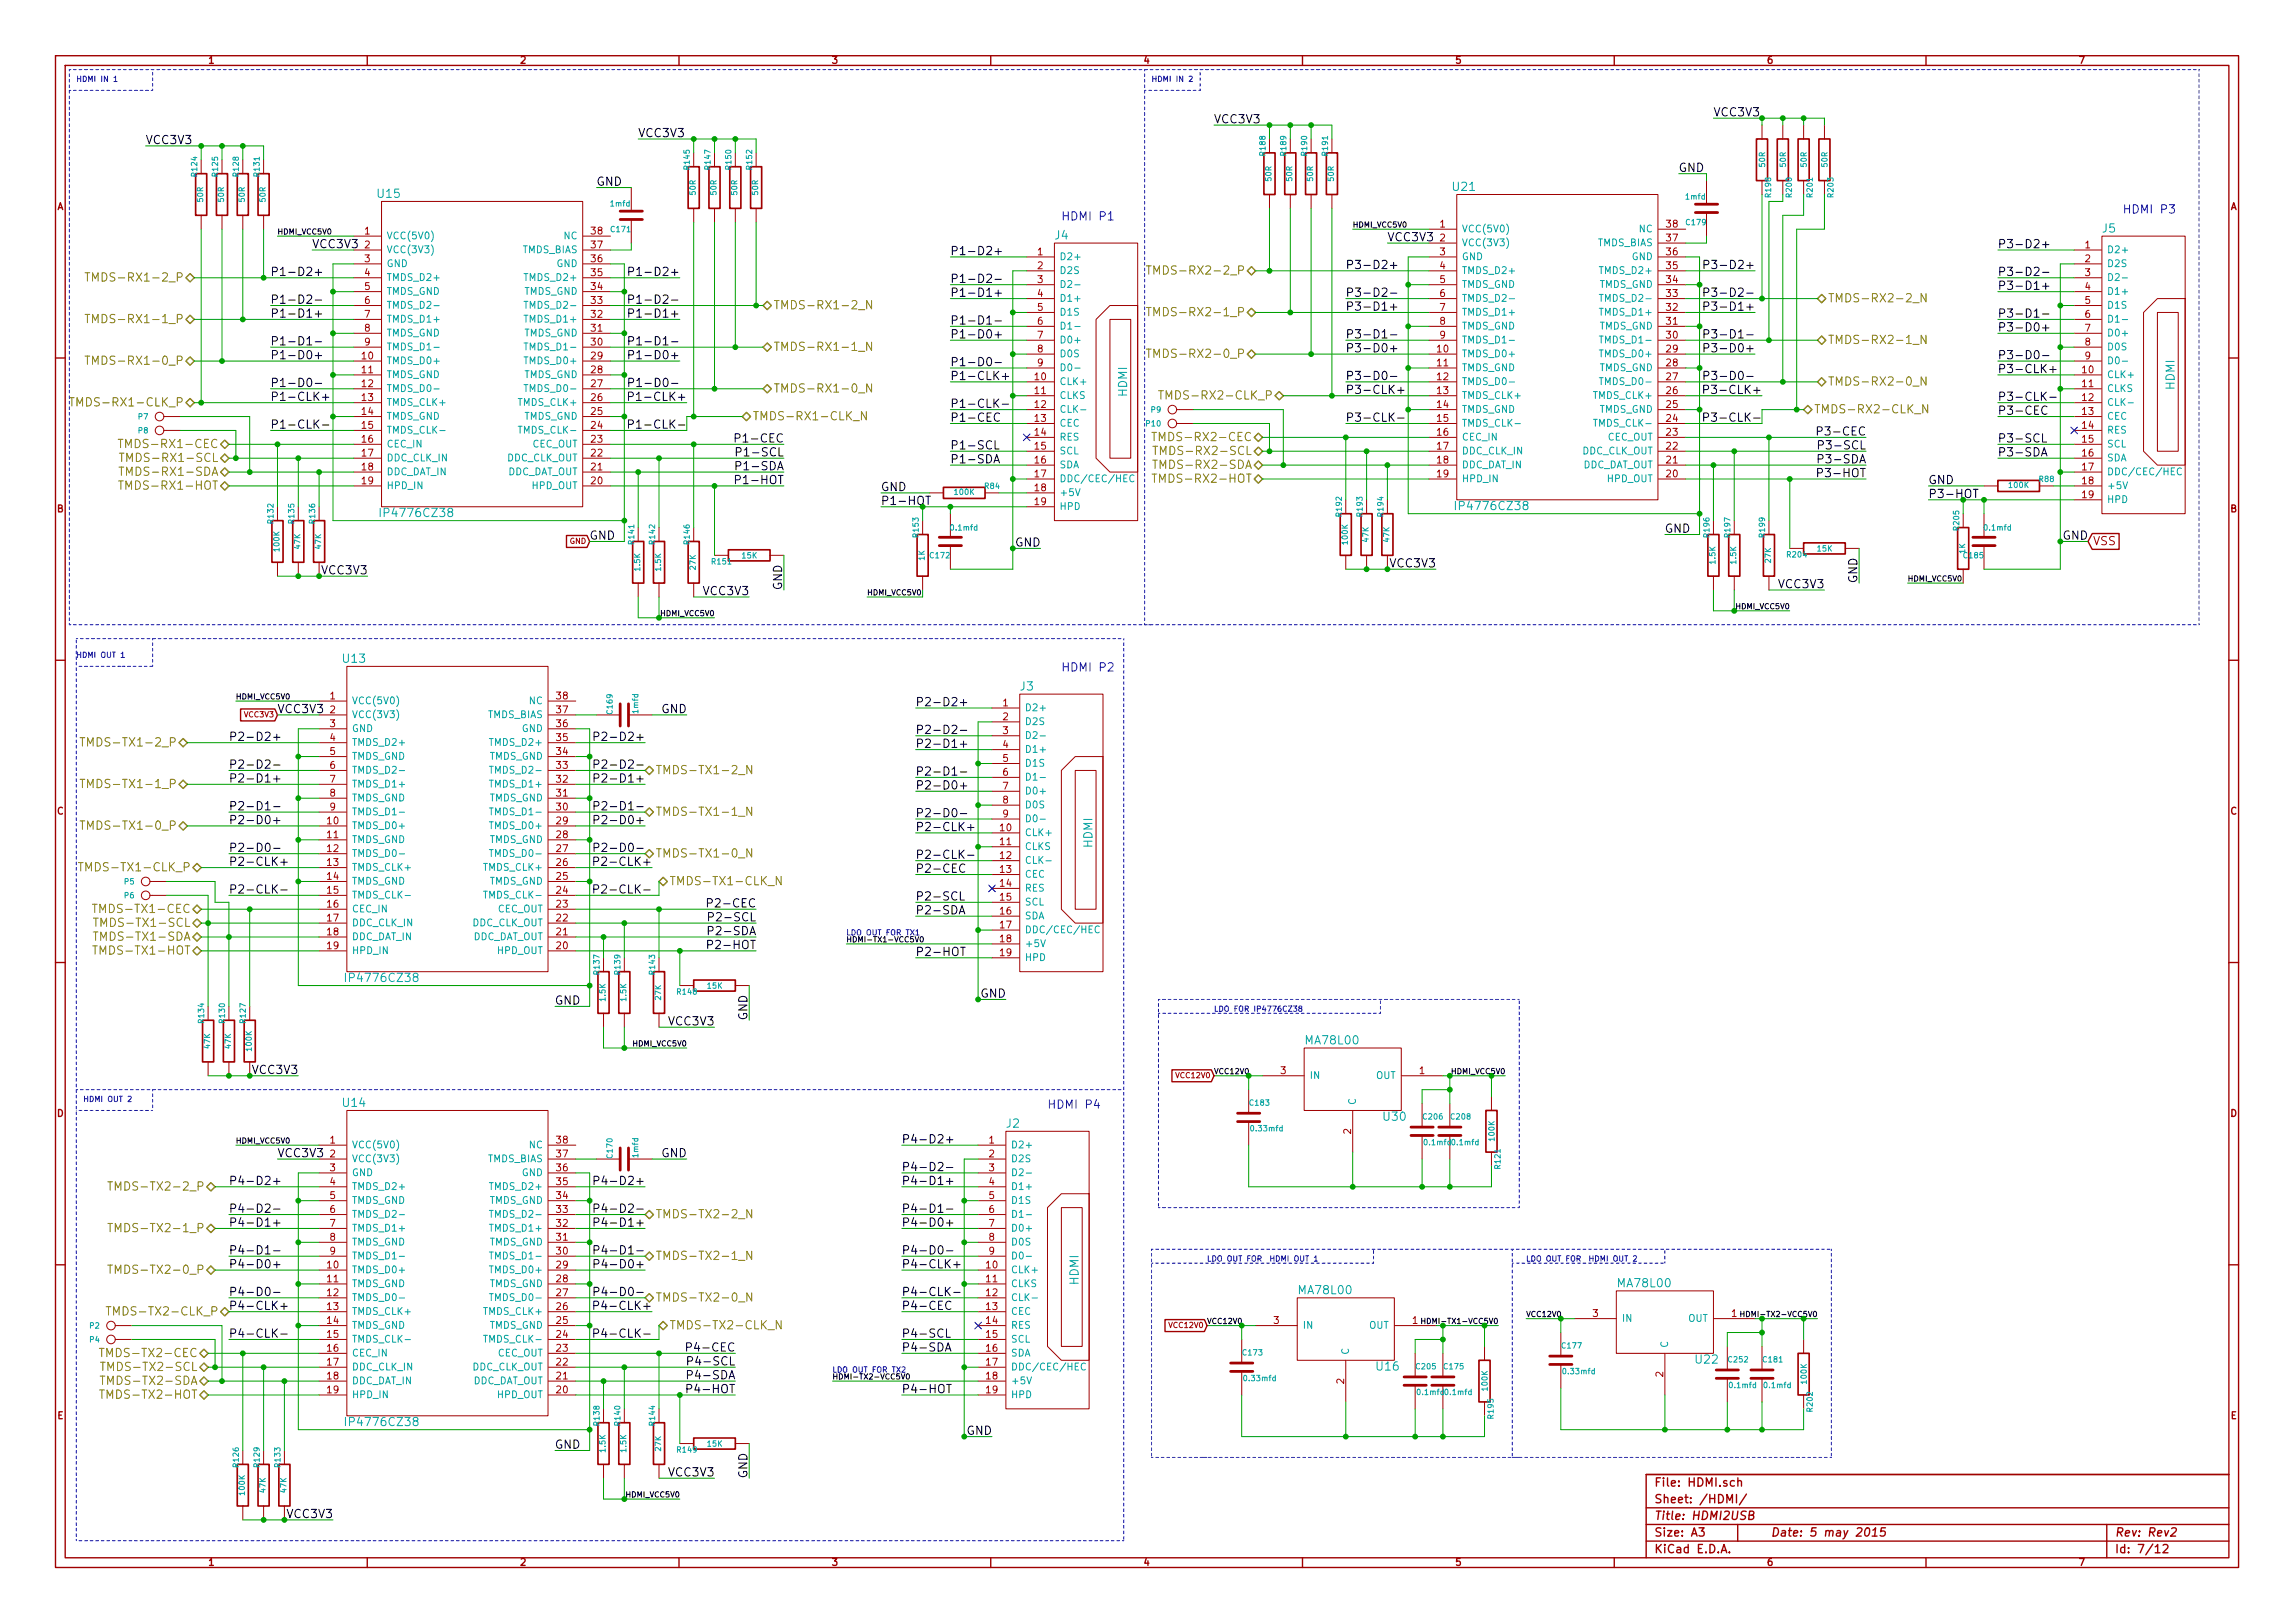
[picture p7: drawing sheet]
<svg xmlns="http://www.w3.org/2000/svg" width="420mm" height="297mm" viewBox="0 0 420 297" stroke-linecap="round" stroke-linejoin="round" font-family="sans-serif">
<defs><g id="words">
<g font-size="2.1">
<text x="222.2" y="22.6">VCC3V3</text>
<text x="313.7" y="21.4">VCC3V3</text>
<text x="26.7" y="26.5">VCC3V3</text>
<text x="116.8" y="25.2">VCC3V3</text>
<text x="109.2" y="34.1">GND</text>
<text x="307.3" y="31.5">GND</text>
<text x="57.1" y="45.5">VCC3V3</text>
<text x="174" y="46.8">P1-D2+</text>
<text x="254" y="44.2">VCC3V3</text>
<text x="365.8" y="45.5">P3-D2+</text>
<text x="49.5" y="50.6">P1-D2+</text>
<text x="117.2" y="50.6">P1-D2+</text>
<text x="174" y="51.9">P1-D2-</text>
<text x="246.4" y="49.3">P3-D2+</text>
<text x="314" y="49.3">P3-D2+</text>
<text x="365.8" y="50.6">P3-D2-</text>
<text x="365.8" y="53.1">P3-D1+</text>
<text x="49.5" y="58.2">P1-D1+</text>
<text x="49.5" y="55.7">P1-D2-</text>
<text x="117.2" y="58.2">P1-D1+</text>
<text x="117.7" y="55.7">P1-D2-</text>
<text x="174" y="59.5">P1-D1-</text>
<text x="174" y="54.4">P1-D1+</text>
<text x="246.4" y="56.9">P3-D1+</text>
<text x="246.4" y="54.4">P3-D2-</text>
<text x="314" y="56.9">P3-D1+</text>
<text x="314.6" y="54.4">P3-D2-</text>
<text x="365.8" y="58.2">P3-D1-</text>
<text x="49.5" y="65.8">P1-D0+</text>
<text x="49.5" y="63.3">P1-D1-</text>
<text x="117.2" y="65.8">P1-D0+</text>
<text x="117.7" y="63.3">P1-D1-</text>
<text x="174" y="62">P1-D0+</text>
<text x="246.4" y="64.6">P3-D0+</text>
<text x="246.4" y="62">P3-D1-</text>
<text x="314" y="64.6">P3-D0+</text>
<text x="314.6" y="62">P3-D1-</text>
<text x="365.8" y="65.8">P3-D0-</text>
<text x="365.8" y="60.7">P3-D0+</text>
<text x="49.5" y="70.9">P1-D0-</text>
<text x="117.7" y="70.9">P1-D0-</text>
<text x="174" y="67.1">P1-D0-</text>
<text x="174" y="69.6">P1-CLK+</text>
<text x="246.4" y="69.6">P3-D0-</text>
<text x="314.6" y="69.6">P3-D0-</text>
<text x="365.8" y="68.4">P3-CLK+</text>
<text x="49.5" y="73.4">P1-CLK+</text>
<text x="116.8" y="73.4">P1-CLK+</text>
<text x="174" y="74.7">P1-CLK-</text>
<text x="174" y="77.3">P1-CEC</text>
<text x="246.4" y="72.2">P3-CLK+</text>
<text x="246.4" y="77.3">P3-CLK-</text>
<text x="313.7" y="72.2">P3-CLK+</text>
<text x="365.8" y="73.4">P3-CLK-</text>
<text x="365.8" y="76">P3-CEC</text>
<text x="49.5" y="78.5">P1-CLK-</text>
<text x="135.7" y="81.1">P1-CEC</text>
<text x="136" y="83.6">P1-SCL</text>
<text x="174" y="82.3">P1-SCL</text>
<text x="333.9" y="79.8">P3-CEC</text>
<text x="334.1" y="82.3">P3-SCL</text>
<text x="365.8" y="81.1">P3-SCL</text>
<text x="365.8" y="83.6">P3-SDA</text>
<text x="135.7" y="86.1">P1-SDA</text>
<text x="135.7" y="88.7">P1-HOT</text>
<text x="161.3" y="90">GND</text>
<text x="174" y="84.9">P1-SDA</text>
<text x="333.9" y="84.9">P3-SDA</text>
<text x="333.9" y="87.4">P3-HOT</text>
<text x="353.1" y="88.7">GND</text>
<text x="107.9" y="98.8">GND</text>
<text x="185.8" y="100.1">GND</text>
<text x="304.8" y="97.6">GND</text>
<text x="377.5" y="98.8">GND</text>
<text x="59.1" y="105.2">VCC3V3</text>
<text x="143.3" y="108" transform="rotate(-90 143.3 108)">GND</text>
<text x="254.6" y="103.9">VCC3V3</text>
<text x="325.8" y="107.7">VCC3V3</text>
<text x="340.1" y="106.7" transform="rotate(-90 340.1 106.7)">GND</text>
<text x="128.9" y="109">VCC3V3</text>
<text x="50.8" y="130.6">VCC3V3</text>
<text x="121" y="130.6">GND</text>
<text x="167.6" y="129.3">P2-D2+</text>
<text x="41.9" y="135.7">P2-D2+</text>
<text x="110.8" y="135.7">P2-D2+</text>
<text x="167.6" y="134.4">P2-D2-</text>
<text x="167.6" y="136.9">P2-D1+</text>
<text x="41.9" y="143.3">P2-D1+</text>
<text x="41.9" y="140.8">P2-D2-</text>
<text x="110.8" y="143.3">P2-D1+</text>
<text x="111.4" y="140.8">P2-D2-</text>
<text x="167.6" y="142">P2-D1-</text>
<text x="41.9" y="148.4">P2-D1-</text>
<text x="111.4" y="148.4">P2-D1-</text>
<text x="167.6" y="149.6">P2-D0-</text>
<text x="167.6" y="144.6">P2-D0+</text>
<text x="41.9" y="150.9">P2-D0+</text>
<text x="41.9" y="156">P2-D0-</text>
<text x="110.8" y="150.9">P2-D0+</text>
<text x="111.4" y="156">P2-D0-</text>
<text x="167.6" y="152.2">P2-CLK+</text>
<text x="41.9" y="158.5">P2-CLK+</text>
<text x="110.5" y="158.5">P2-CLK+</text>
<text x="167.6" y="157.3">P2-CLK-</text>
<text x="167.6" y="159.8">P2-CEC</text>
<text x="41.9" y="163.6">P2-CLK-</text>
<text x="111" y="163.6">P2-CLK-</text>
<text x="130.7" y="166.2">P2-CEC</text>
<text x="167.6" y="164.9">P2-SCL</text>
<text x="167.6" y="167.4">P2-SDA</text>
<text x="130.7" y="171.2">P2-SDA</text>
<text x="130.7" y="173.8">P2-HOT</text>
<text x="130.9" y="168.7">P2-SCL</text>
<text x="167.6" y="175">P2-HOT</text>
<text x="101.6" y="183.9">GND</text>
<text x="179.4" y="182.7">GND</text>
<text x="122.6" y="187.7">VCC3V3</text>
<text x="136.9" y="186.7" transform="rotate(-90 136.9 186.7)">GND</text>
<text x="165.1" y="209.3">P4-D2+</text>
<text x="50.8" y="211.9">VCC3V3</text>
<text x="121" y="211.9">GND</text>
<text x="165.1" y="214.4">P4-D2-</text>
<text x="41.9" y="217">P4-D2+</text>
<text x="110.8" y="217">P4-D2+</text>
<text x="165.1" y="217">P4-D1+</text>
<text x="41.9" y="224.6">P4-D1+</text>
<text x="41.9" y="222">P4-D2-</text>
<text x="110.8" y="224.6">P4-D1+</text>
<text x="111.4" y="222">P4-D2-</text>
<text x="165.1" y="222">P4-D1-</text>
<text x="165.1" y="224.6">P4-D0+</text>
<text x="41.9" y="232.2">P4-D0+</text>
<text x="41.9" y="229.7">P4-D1-</text>
<text x="110.8" y="232.2">P4-D0+</text>
<text x="111.4" y="229.7">P4-D1-</text>
<text x="165.1" y="229.7">P4-D0-</text>
<text x="165.1" y="232.2">P4-CLK+</text>
<text x="41.9" y="239.8">P4-CLK+</text>
<text x="41.9" y="237.3">P4-D0-</text>
<text x="110.5" y="239.8">P4-CLK+</text>
<text x="111.4" y="237.3">P4-D0-</text>
<text x="165.1" y="237.3">P4-CLK-</text>
<text x="165.1" y="239.8">P4-CEC</text>
<text x="41.9" y="244.9">P4-CLK-</text>
<text x="111" y="244.9">P4-CLK-</text>
<text x="165.1" y="244.9">P4-SCL</text>
<text x="126.8" y="247.4">P4-CEC</text>
<text x="127.1" y="250">P4-SCL</text>
<text x="165.1" y="247.4">P4-SDA</text>
<text x="126.8" y="252.5">P4-SDA</text>
<text x="126.8" y="255.1">P4-HOT</text>
<text x="165.1" y="255.1">P4-HOT</text>
<text x="176.9" y="262.7">GND</text>
<text x="101.6" y="265.2">GND</text>
<text x="122.6" y="270.3">VCC3V3</text>
<text x="136.9" y="270.5" transform="rotate(-90 136.9 270.5)">GND</text>
<text x="52.7" y="277.9">VCC3V3</text>
</g>
<g font-size="2.1" fill="#00a0a0">
<text x="266" y="35">U21</text>
<text x="69.2" y="36.3">U15</text>
<text x="193.1" y="43.9">J4</text>
<text x="384.9" y="42.6">J5</text>
<text x="398.2" y="71.3" transform="rotate(-90 398.2 71.3)">HDMI</text>
<text x="206.4" y="72.6" transform="rotate(-90 206.4 72.6)">HDMI</text>
<text x="70.3" y="94.7">IP4776CZ38</text>
<text x="267.1" y="93.4">IP4776CZ38</text>
<text x="62.8" y="121.4">U13</text>
<text x="186.8" y="126.5">J3</text>
<text x="200.1" y="155.1" transform="rotate(-90 200.1 155.1)">HDMI</text>
<text x="63.9" y="179.8">IP4776CZ38</text>
<text x="240.1" y="191.2">A78L00</text>
<text x="62.8" y="202.7">U14</text>
<text x="184.3" y="206.5">J2</text>
<text x="253.3" y="205.2">U30</text>
<text x="197.5" y="235.1" transform="rotate(-90 197.5 235.1)">HDMI</text>
<text x="238.8" y="236.9">A78L00</text>
<text x="297.2" y="235.7">A78L00</text>
<text x="252.1" y="250.9">U16</text>
<text x="310.5" y="249.6">U22</text>
<text x="63.9" y="261.1">IP4776CZ38</text>
</g>
<g font-size="2.1" fill="#00f">
<text x="194.3" y="40.4">HDMI P1</text>
<text x="388.6" y="39.2">HDMI P3</text>
<text x="194.3" y="123">HDMI P2</text>
<text x="191.8" y="203">HDMI P4</text>
</g>
<g font-size="2.1" fill="#808000">
<text x="18.3" y="51.6">TMDS-RX1-2_P</text>
<text x="212.6" y="50.3">TMDS-RX2-2_P</text>
<text x="18.3" y="59.2">TMDS-RX1-1_P</text>
<text x="141.6" y="56.7">TMDS-RX1-2_N</text>
<text x="212.6" y="57.9">TMDS-RX2-1_P</text>
<text x="334.7" y="55.4">TMDS-RX2-2_N</text>
<text x="141.6" y="64.3">TMDS-RX1-1_N</text>
<text x="212.6" y="65.6">TMDS-RX2-0_P</text>
<text x="334.7" y="63">TMDS-RX2-1_N</text>
<text x="18.3" y="66.8">TMDS-RX1-0_P</text>
<text x="141.6" y="71.9">TMDS-RX1-0_N</text>
<text x="334.7" y="70.6">TMDS-RX2-0_N</text>
<text x="15.1" y="74.5">TMDS-RX1-CLK_P</text>
<text x="137.8" y="77">TMDS-RX1-CLK_N</text>
<text x="214.5" y="73.2">TMDS-RX2-CLK_P</text>
<text x="332.1" y="75.7">TMDS-RX2-CLK_N</text>
<text x="24" y="82.1">TMDS-RX1-CEC</text>
<text x="213.2" y="80.8">TMDS-RX2-CEC</text>
<text x="213.4" y="83.3">TMDS-RX2-SCL</text>
<text x="24" y="87.2">TMDS-RX1-SDA</text>
<text x="24" y="89.7">TMDS-RX1-HOT</text>
<text x="24.2" y="84.6">TMDS-RX1-SCL</text>
<text x="213.2" y="85.9">TMDS-RX2-SDA</text>
<text x="213.2" y="88.4">TMDS-RX2-HOT</text>
<text x="17.3" y="136.7">TMDS-TX1-2_P</text>
<text x="120" y="141.8">TMDS-TX1-2_N</text>
<text x="17.3" y="144.3">TMDS-TX1-1_P</text>
<text x="120" y="149.4">TMDS-TX1-1_N</text>
<text x="17.3" y="151.9">TMDS-TX1-0_P</text>
<text x="16.6" y="159.5">TMDS-TX1-CLK_P</text>
<text x="120" y="157">TMDS-TX1-0_N</text>
<text x="19.1" y="167.2">TMDS-TX1-CEC</text>
<text x="122.6" y="162.1">TMDS-TX1-CLK_N</text>
<text x="19.1" y="172.2">TMDS-TX1-SDA</text>
<text x="19.3" y="169.7">TMDS-TX1-SCL</text>
<text x="19.1" y="174.8">TMDS-TX1-HOT</text>
<text x="22.4" y="218">TMDS-TX2-2_P</text>
<text x="22.4" y="225.6">TMDS-TX2-1_P</text>
<text x="120" y="223">TMDS-TX2-2_N</text>
<text x="22.4" y="233.2">TMDS-TX2-0_P</text>
<text x="120" y="230.7">TMDS-TX2-1_N</text>
<text x="120" y="238.3">TMDS-TX2-0_N</text>
<text x="21.7" y="240.8">TMDS-TX2-CLK_P</text>
<text x="122.6" y="243.4">TMDS-TX2-CLK_N</text>
<text x="20.4" y="248.4">TMDS-TX2-CEC</text>
<text x="20.6" y="251">TMDS-TX2-SCL</text>
<text x="20.4" y="253.5">TMDS-TX2-SDA</text>
<text x="20.4" y="256.1">TMDS-TX2-HOT</text>
</g>
<g font-size="2.1" fill="#00a000">
<text x="314.2" y="77.3">P3-CLK-</text>
<text x="117.3" y="78.5">P1-CLK-</text>
<text x="161.3" y="92.5">P1-HOT</text>
<text x="353.1" y="91.2">P3-HOT</text>
</g>
<g font-size="2.1" fill="#a00000">
<text x="383.2" y="99.9">VSS</text>
<text x="46.4" y="196.6">VCC3V3</text>
<text x="302.9" y="272.1">File: HDMI.sch</text>
<text x="302.9" y="275.2">Sheet: /HDMI/</text>
<text x="302.9" y="281.3">Size: A3</text>
<text x="302.9" y="278.2">Title: HDMI2USB</text>
<text x="324.2" y="281.3">Date: 5 may 2015</text>
<text x="387.2" y="281.3">Rev: Rev2</text>
<text x="302.9" y="284.3">KiCad E.D.A.</text>
<text x="387.2" y="284.3">Id: 7/12</text>
</g>
<g font-size="1.8" fill="#a00000">
<text x="38.2" y="11.7">1</text>
<text x="95.3" y="11.7">2</text>
<text x="152.4" y="11.7">3</text>
<text x="209.4" y="11.7">4</text>
<text x="266.5" y="11.7">5</text>
<text x="323.6" y="11.7">6</text>
<text x="380.7" y="11.7">7</text>
<text x="10.4" y="38.5">A</text>
<text x="263.6" y="41.7">1</text>
<text x="305.1" y="41.7">38</text>
<text x="408.3" y="38.5">A</text>
<text x="66.8" y="43">1</text>
<text x="66.8" y="45.5">2</text>
<text x="108.3" y="45.5">37</text>
<text x="108.3" y="43">38</text>
<text x="190" y="46.8">1</text>
<text x="263.6" y="44.2">2</text>
<text x="263.6" y="46.8">3</text>
<text x="305.1" y="46.8">36</text>
<text x="305.1" y="44.2">37</text>
<text x="381.7" y="45.5">1</text>
<text x="66.8" y="48">3</text>
<text x="66.8" y="50.6">4</text>
<text x="66.8" y="53.1">5</text>
<text x="108.3" y="53.1">34</text>
<text x="108.3" y="50.6">35</text>
<text x="108.3" y="48">36</text>
<text x="190" y="49.3">2</text>
<text x="190" y="51.9">3</text>
<text x="263.6" y="49.3">4</text>
<text x="263.6" y="51.9">5</text>
<text x="305.1" y="51.9">34</text>
<text x="305.1" y="49.3">35</text>
<text x="381.7" y="48">2</text>
<text x="381.7" y="50.6">3</text>
<text x="381.7" y="53.1">4</text>
<text x="66.8" y="55.7">6</text>
<text x="66.8" y="58.2">7</text>
<text x="108.3" y="58.2">32</text>
<text x="108.3" y="55.7">33</text>
<text x="190" y="54.4">4</text>
<text x="190" y="56.9">5</text>
<text x="190" y="59.5">6</text>
<text x="263.6" y="54.4">6</text>
<text x="263.6" y="56.9">7</text>
<text x="263.6" y="59.5">8</text>
<text x="305.1" y="59.5">31</text>
<text x="305.1" y="56.9">32</text>
<text x="305.1" y="54.4">33</text>
<text x="381.7" y="55.7">5</text>
<text x="381.7" y="58.2">6</text>
<text x="66.3" y="65.8">10</text>
<text x="66.8" y="60.7">8</text>
<text x="66.8" y="63.3">9</text>
<text x="108.3" y="63.3">30</text>
<text x="108.3" y="60.7">31</text>
<text x="108.3" y="65.8">29</text>
<text x="190" y="62">7</text>
<text x="190" y="64.6">8</text>
<text x="263.1" y="64.6">10</text>
<text x="263.6" y="62">9</text>
<text x="305.1" y="62">30</text>
<text x="305.1" y="64.6">29</text>
<text x="381.7" y="60.7">7</text>
<text x="381.7" y="63.3">8</text>
<text x="381.7" y="65.8">9</text>
<text x="66.3" y="68.4">11</text>
<text x="66.3" y="70.9">12</text>
<text x="108.3" y="70.9">27</text>
<text x="108.3" y="68.4">28</text>
<text x="189.5" y="69.6">10</text>
<text x="190" y="67.1">9</text>
<text x="263.1" y="67.1">11</text>
<text x="263.1" y="69.6">12</text>
<text x="305.1" y="69.6">27</text>
<text x="305.1" y="67.1">28</text>
<text x="381.3" y="68.4">10</text>
<text x="381.3" y="70.9">11</text>
<text x="66.3" y="73.4">13</text>
<text x="66.3" y="76">14</text>
<text x="108.3" y="76">25</text>
<text x="108.3" y="73.4">26</text>
<text x="189.5" y="72.2">11</text>
<text x="189.5" y="74.7">12</text>
<text x="189.5" y="77.3">13</text>
<text x="263.1" y="72.2">13</text>
<text x="263.1" y="74.7">14</text>
<text x="263.1" y="77.3">15</text>
<text x="305.1" y="77.3">24</text>
<text x="305.1" y="74.7">25</text>
<text x="305.1" y="72.2">26</text>
<text x="381.3" y="73.4">12</text>
<text x="381.3" y="76">13</text>
<text x="66.3" y="78.5">15</text>
<text x="66.3" y="81.1">16</text>
<text x="66.3" y="83.6">17</text>
<text x="108.3" y="83.6">22</text>
<text x="108.3" y="81.1">23</text>
<text x="108.3" y="78.5">24</text>
<text x="189.5" y="79.8">14</text>
<text x="189.5" y="82.3">15</text>
<text x="263.1" y="79.8">16</text>
<text x="263.1" y="82.3">17</text>
<text x="305.1" y="82.3">22</text>
<text x="305.1" y="79.8">23</text>
<text x="381.3" y="78.5">14</text>
<text x="381.3" y="81.1">15</text>
<text x="381.3" y="83.6">16</text>
<text x="66.3" y="86.1">18</text>
<text x="66.3" y="88.7">19</text>
<text x="108.3" y="88.7">20</text>
<text x="108.3" y="86.1">21</text>
<text x="189.5" y="84.9">16</text>
<text x="189.5" y="87.4">17</text>
<text x="189.5" y="90">18</text>
<text x="263.1" y="84.9">18</text>
<text x="263.1" y="87.4">19</text>
<text x="305.1" y="87.4">20</text>
<text x="305.1" y="84.9">21</text>
<text x="381.3" y="86.1">17</text>
<text x="381.3" y="88.7">18</text>
<text x="10.4" y="93.8">B</text>
<text x="189.5" y="92.5">19</text>
<text x="381.3" y="91.2">19</text>
<text x="408.3" y="93.8">B</text>
<text x="60.4" y="128.1">1</text>
<text x="60.4" y="130.6">2</text>
<text x="101.9" y="130.6">37</text>
<text x="101.9" y="128.1">38</text>
<text x="183.6" y="129.3">1</text>
<text x="183.6" y="131.9">2</text>
<text x="60.4" y="133.1">3</text>
<text x="60.4" y="135.7">4</text>
<text x="101.9" y="135.7">35</text>
<text x="101.9" y="133.1">36</text>
<text x="183.6" y="134.4">3</text>
<text x="183.6" y="136.9">4</text>
<text x="60.4" y="138.2">5</text>
<text x="60.4" y="140.8">6</text>
<text x="60.4" y="143.3">7</text>
<text x="101.9" y="143.3">32</text>
<text x="101.9" y="140.8">33</text>
<text x="101.9" y="138.2">34</text>
<text x="183.6" y="139.5">5</text>
<text x="183.6" y="142">6</text>
<text x="10.4" y="149.1">C</text>
<text x="60.4" y="145.8">8</text>
<text x="60.4" y="148.4">9</text>
<text x="101.9" y="148.4">30</text>
<text x="101.9" y="145.8">31</text>
<text x="183.6" y="144.6">7</text>
<text x="183.6" y="147.1">8</text>
<text x="183.6" y="149.6">9</text>
<text x="408.3" y="149.1">C</text>
<text x="59.9" y="150.9">10</text>
<text x="59.9" y="153.5">11</text>
<text x="59.9" y="156">12</text>
<text x="101.9" y="156">27</text>
<text x="101.9" y="153.5">28</text>
<text x="101.9" y="150.9">29</text>
<text x="183.1" y="152.2">10</text>
<text x="183.1" y="154.7">11</text>
<text x="59.9" y="158.5">13</text>
<text x="59.9" y="161.1">14</text>
<text x="101.9" y="161.1">25</text>
<text x="101.9" y="158.5">26</text>
<text x="183.1" y="157.3">12</text>
<text x="183.1" y="159.8">13</text>
<text x="59.9" y="163.6">15</text>
<text x="59.9" y="166.2">16</text>
<text x="101.9" y="166.2">23</text>
<text x="101.9" y="163.6">24</text>
<text x="183.1" y="162.3">14</text>
<text x="183.1" y="164.9">15</text>
<text x="183.1" y="167.4">16</text>
<text x="59.9" y="168.7">17</text>
<text x="59.9" y="171.2">18</text>
<text x="59.9" y="173.8">19</text>
<text x="101.9" y="173.8">20</text>
<text x="101.9" y="171.2">21</text>
<text x="101.9" y="168.7">22</text>
<text x="183.1" y="170">17</text>
<text x="183.1" y="172.5">18</text>
<text x="183.1" y="175">19</text>
<text x="234.5" y="196.6">3</text>
<text x="259.9" y="196.6">1</text>
<text x="10.4" y="204.5">D</text>
<text x="60.4" y="209.3">1</text>
<text x="101.9" y="209.3">38</text>
<text x="181.1" y="209.3">1</text>
<text x="247.4" y="207.5" transform="rotate(-90 247.4 207.5)">2</text>
<text x="408.3" y="204.5">D</text>
<text x="60.4" y="211.9">2</text>
<text x="60.4" y="214.4">3</text>
<text x="101.9" y="214.4">36</text>
<text x="101.9" y="211.9">37</text>
<text x="181.1" y="211.9">2</text>
<text x="181.1" y="214.4">3</text>
<text x="60.4" y="217">4</text>
<text x="60.4" y="219.5">5</text>
<text x="101.9" y="219.5">34</text>
<text x="101.9" y="217">35</text>
<text x="181.1" y="217">4</text>
<text x="181.1" y="219.5">5</text>
<text x="60.4" y="222">6</text>
<text x="60.4" y="224.6">7</text>
<text x="60.4" y="227.1">8</text>
<text x="101.9" y="227.1">31</text>
<text x="101.9" y="224.6">32</text>
<text x="101.9" y="222">33</text>
<text x="181.1" y="222">6</text>
<text x="181.1" y="224.6">7</text>
<text x="181.1" y="227.1">8</text>
<text x="59.9" y="232.2">10</text>
<text x="60.4" y="229.7">9</text>
<text x="101.9" y="229.7">30</text>
<text x="101.9" y="232.2">29</text>
<text x="180.6" y="232.2">10</text>
<text x="181.1" y="229.7">9</text>
<text x="59.9" y="234.7">11</text>
<text x="59.9" y="237.3">12</text>
<text x="59.9" y="239.8">13</text>
<text x="101.9" y="239.8">26</text>
<text x="101.9" y="237.3">27</text>
<text x="101.9" y="234.7">28</text>
<text x="180.6" y="234.7">11</text>
<text x="180.6" y="237.3">12</text>
<text x="180.6" y="239.8">13</text>
<text x="59.9" y="242.4">14</text>
<text x="59.9" y="244.9">15</text>
<text x="101.9" y="244.9">24</text>
<text x="101.9" y="242.4">25</text>
<text x="180.6" y="242.4">14</text>
<text x="180.6" y="244.9">15</text>
<text x="233.2" y="242.4">3</text>
<text x="258.6" y="242.4">1</text>
<text x="291.6" y="241.1">3</text>
<text x="317" y="241.1">1</text>
<text x="59.9" y="247.4">16</text>
<text x="59.9" y="250">17</text>
<text x="101.9" y="250">22</text>
<text x="101.9" y="247.4">23</text>
<text x="180.6" y="247.4">16</text>
<text x="180.6" y="250">17</text>
<text x="304.5" y="252" transform="rotate(-90 304.5 252)">2</text>
<text x="59.9" y="252.5">18</text>
<text x="59.9" y="255.1">19</text>
<text x="101.9" y="255.1">20</text>
<text x="101.9" y="252.5">21</text>
<text x="180.6" y="252.5">18</text>
<text x="180.6" y="255.1">19</text>
<text x="246.1" y="253.2" transform="rotate(-90 246.1 253.2)">2</text>
<text x="10.5" y="259.8">E</text>
<text x="408.4" y="259.8">E</text>
<text x="38.2" y="286.6">1</text>
<text x="95.3" y="286.6">2</text>
<text x="152.4" y="286.6">3</text>
<text x="209.4" y="286.6">4</text>
<text x="266.5" y="286.6">5</text>
<text x="323.6" y="286.6">6</text>
<text x="380.7" y="286.6">7</text>
</g>
<g font-size="1.8" fill="#00a0a0">
<text x="70.8" y="43.9">VCC(5V0)</text>
<text x="70.8" y="46.4">VCC(3V3)</text>
<text x="95.5" y="46.4">TMDS_BIAS</text>
<text x="103.2" y="43.9">NC</text>
<text x="194" y="47.7">D2+</text>
<text x="267.6" y="42.6">VCC(5V0)</text>
<text x="267.6" y="45.1">VCC(3V3)</text>
<text x="267.6" y="47.7">GND</text>
<text x="292.4" y="45.1">TMDS_BIAS</text>
<text x="298.7" y="47.7">GND</text>
<text x="300" y="42.6">NC</text>
<text x="385.7" y="46.4">D2+</text>
<text x="70.8" y="48.9">GND</text>
<text x="70.8" y="51.5">TMDS_D2+</text>
<text x="96.4" y="51.5">TMDS_D2+</text>
<text x="101.8" y="48.9">GND</text>
<text x="194" y="50.2">D2S</text>
<text x="194" y="52.7">D2-</text>
<text x="267.6" y="50.2">TMDS_D2+</text>
<text x="267.6" y="52.7">TMDS_GND</text>
<text x="292.7" y="52.7">TMDS_GND</text>
<text x="293.3" y="50.2">TMDS_D2+</text>
<text x="385.7" y="48.9">D2S</text>
<text x="385.7" y="51.5">D2-</text>
<text x="70.8" y="54">TMDS_GND</text>
<text x="70.8" y="56.6">TMDS_D2-</text>
<text x="70.8" y="59.1">TMDS_D1+</text>
<text x="95.8" y="54">TMDS_GND</text>
<text x="96.4" y="59.1">TMDS_D1+</text>
<text x="96.9" y="56.6">TMDS_D2-</text>
<text x="194" y="55.3">D1+</text>
<text x="194" y="57.8">D1S</text>
<text x="267.6" y="55.3">TMDS_D2-</text>
<text x="267.6" y="57.8">TMDS_D1+</text>
<text x="293.3" y="57.8">TMDS_D1+</text>
<text x="293.8" y="55.3">TMDS_D2-</text>
<text x="385.7" y="54">D1+</text>
<text x="385.7" y="56.6">D1S</text>
<text x="385.7" y="59.1">D1-</text>
<text x="70.8" y="61.6">TMDS_GND</text>
<text x="70.8" y="64.2">TMDS_D1-</text>
<text x="95.8" y="61.6">TMDS_GND</text>
<text x="96.9" y="64.2">TMDS_D1-</text>
<text x="194" y="60.4">D1-</text>
<text x="194" y="62.9">D0+</text>
<text x="194" y="65.4">D0S</text>
<text x="267.6" y="60.4">TMDS_GND</text>
<text x="267.6" y="62.9">TMDS_D1-</text>
<text x="267.6" y="65.4">TMDS_D0+</text>
<text x="292.7" y="60.4">TMDS_GND</text>
<text x="293.3" y="65.4">TMDS_D0+</text>
<text x="293.8" y="62.9">TMDS_D1-</text>
<text x="385.7" y="61.6">D0+</text>
<text x="385.7" y="64.2">D0S</text>
<text x="70.8" y="66.7">TMDS_D0+</text>
<text x="70.8" y="69.3">TMDS_GND</text>
<text x="70.8" y="71.8">TMDS_D0-</text>
<text x="95.8" y="69.3">TMDS_GND</text>
<text x="96.4" y="66.7">TMDS_D0+</text>
<text x="96.9" y="71.8">TMDS_D0-</text>
<text x="194" y="68">D0-</text>
<text x="194" y="70.5">CLK+</text>
<text x="267.6" y="68">TMDS_GND</text>
<text x="267.6" y="70.5">TMDS_D0-</text>
<text x="292.7" y="68">TMDS_GND</text>
<text x="293.8" y="70.5">TMDS_D0-</text>
<text x="385.7" y="66.7">D0-</text>
<text x="385.7" y="69.3">CLK+</text>
<text x="385.7" y="71.8">CLKS</text>
<text x="70.8" y="74.3">TMDS_CLK+</text>
<text x="70.8" y="76.9">TMDS_GND</text>
<text x="95.1" y="74.3">TMDS_CLK+</text>
<text x="95.8" y="76.9">TMDS_GND</text>
<text x="194" y="73.1">CLKS</text>
<text x="194" y="75.6">CLK-</text>
<text x="267.6" y="73.1">TMDS_CLK+</text>
<text x="267.6" y="75.6">TMDS_GND</text>
<text x="291.9" y="73.1">TMDS_CLK+</text>
<text x="292.7" y="75.6">TMDS_GND</text>
<text x="385.7" y="74.3">CLK-</text>
<text x="385.7" y="76.9">CEC</text>
<text x="70.8" y="79.4">TMDS_CLK-</text>
<text x="70.8" y="82">CEC_IN</text>
<text x="95.5" y="79.4">TMDS_CLK-</text>
<text x="97.3" y="82">CEC_OUT</text>
<text x="194" y="78.1">CEC</text>
<text x="194" y="80.7">RES</text>
<text x="194" y="83.2">SCL</text>
<text x="267.6" y="78.1">TMDS_CLK-</text>
<text x="267.6" y="80.7">CEC_IN</text>
<text x="267.6" y="83.2">DDC_CLK_IN</text>
<text x="289.4" y="83.2">DDC_CLK_OUT</text>
<text x="292.4" y="78.1">TMDS_CLK-</text>
<text x="294.1" y="80.7">CEC_OUT</text>
<text x="385.7" y="79.4">RES</text>
<text x="385.7" y="82">SCL</text>
<text x="70.8" y="84.5">DDC_CLK_IN</text>
<text x="70.8" y="87">DDC_DAT_IN</text>
<text x="70.8" y="89.6">HPD_IN</text>
<text x="92.6" y="87">DDC_DAT_OUT</text>
<text x="92.6" y="84.5">DDC_CLK_OUT</text>
<text x="97.3" y="89.6">HPD_OUT</text>
<text x="194" y="85.8">SDA</text>
<text x="194" y="88.3">DDC/CEC/HEC</text>
<text x="267.6" y="85.8">DDC_DAT_IN</text>
<text x="267.6" y="88.3">HPD_IN</text>
<text x="289.4" y="85.8">DDC_DAT_OUT</text>
<text x="294.1" y="88.3">HPD_OUT</text>
<text x="385.7" y="84.5">SDA</text>
<text x="385.7" y="87">DDC/CEC/HEC</text>
<text x="385.7" y="89.6">+5V</text>
<text x="194" y="90.8">+5V</text>
<text x="194" y="93.4">HPD</text>
<text x="385.7" y="92.1">HPD</text>
<text x="64.4" y="128.9">VCC(5V0)</text>
<text x="64.4" y="131.5">VCC(3V3)</text>
<text x="89.2" y="131.5">TMDS_BIAS</text>
<text x="96.8" y="128.9">NC</text>
<text x="187.6" y="130.2">D2+</text>
<text x="64.4" y="134">GND</text>
<text x="64.4" y="136.6">TMDS_D2+</text>
<text x="90.1" y="136.6">TMDS_D2+</text>
<text x="95.5" y="134">GND</text>
<text x="187.6" y="132.8">D2S</text>
<text x="187.6" y="135.3">D2-</text>
<text x="187.6" y="137.8">D1+</text>
<text x="64.4" y="139.1">TMDS_GND</text>
<text x="64.4" y="141.6">TMDS_D2-</text>
<text x="89.5" y="139.1">TMDS_GND</text>
<text x="90.6" y="141.6">TMDS_D2-</text>
<text x="187.6" y="140.4">D1S</text>
<text x="187.6" y="142.9">D1-</text>
<text x="64.4" y="144.2">TMDS_D1+</text>
<text x="64.4" y="146.7">TMDS_GND</text>
<text x="64.4" y="149.3">TMDS_D1-</text>
<text x="89.5" y="146.7">TMDS_GND</text>
<text x="90.1" y="144.2">TMDS_D1+</text>
<text x="90.6" y="149.3">TMDS_D1-</text>
<text x="187.6" y="145.5">D0+</text>
<text x="187.6" y="148">D0S</text>
<text x="64.4" y="151.8">TMDS_D0+</text>
<text x="64.4" y="154.3">TMDS_GND</text>
<text x="89.5" y="154.3">TMDS_GND</text>
<text x="90.1" y="151.8">TMDS_D0+</text>
<text x="187.6" y="150.5">D0-</text>
<text x="187.6" y="153.1">CLK+</text>
<text x="187.6" y="155.6">CLKS</text>
<text x="64.4" y="156.9">TMDS_D0-</text>
<text x="64.4" y="159.4">TMDS_CLK+</text>
<text x="64.4" y="162">TMDS_GND</text>
<text x="88.7" y="159.4">TMDS_CLK+</text>
<text x="89.5" y="162">TMDS_GND</text>
<text x="90.6" y="156.9">TMDS_D0-</text>
<text x="187.6" y="158.2">CLK-</text>
<text x="187.6" y="160.7">CEC</text>
<text x="64.4" y="164.5">TMDS_CLK-</text>
<text x="64.4" y="167">CEC_IN</text>
<text x="89.2" y="164.5">TMDS_CLK-</text>
<text x="90.9" y="167">CEC_OUT</text>
<text x="187.6" y="163.2">RES</text>
<text x="187.6" y="165.8">SCL</text>
<text x="64.4" y="169.6">DDC_CLK_IN</text>
<text x="64.4" y="172.1">DDC_DAT_IN</text>
<text x="86.2" y="172.1">DDC_DAT_OUT</text>
<text x="86.2" y="169.6">DDC_CLK_OUT</text>
<text x="187.6" y="168.3">SDA</text>
<text x="187.6" y="170.9">DDC/CEC/HEC</text>
<text x="187.6" y="173.4">+5V</text>
<text x="64.4" y="174.7">HPD_IN</text>
<text x="90.9" y="174.7">HPD_OUT</text>
<text x="187.6" y="175.9">HPD</text>
<text x="239.8" y="197.5">IN</text>
<text x="251.8" y="197.5">OUT</text>
<text x="248.3" y="202.2" transform="rotate(-90 248.3 202.2)">C</text>
<text x="64.4" y="210.2">VCC(5V0)</text>
<text x="64.4" y="212.8">VCC(3V3)</text>
<text x="64.4" y="215.3">GND</text>
<text x="89.2" y="212.8">TMDS_BIAS</text>
<text x="95.5" y="215.3">GND</text>
<text x="96.8" y="210.2">NC</text>
<text x="185.1" y="210.2">D2+</text>
<text x="185.1" y="212.8">D2S</text>
<text x="185.1" y="215.3">D2-</text>
<text x="64.4" y="217.8">TMDS_D2+</text>
<text x="64.4" y="220.4">TMDS_GND</text>
<text x="89.5" y="220.4">TMDS_GND</text>
<text x="90.1" y="217.8">TMDS_D2+</text>
<text x="185.1" y="217.8">D1+</text>
<text x="185.1" y="220.4">D1S</text>
<text x="64.4" y="222.9">TMDS_D2-</text>
<text x="64.4" y="225.5">TMDS_D1+</text>
<text x="90.1" y="225.5">TMDS_D1+</text>
<text x="90.6" y="222.9">TMDS_D2-</text>
<text x="185.1" y="222.9">D1-</text>
<text x="185.1" y="225.5">D0+</text>
<text x="64.4" y="228">TMDS_GND</text>
<text x="64.4" y="230.5">TMDS_D1-</text>
<text x="64.4" y="233.1">TMDS_D0+</text>
<text x="89.5" y="228">TMDS_GND</text>
<text x="90.1" y="233.1">TMDS_D0+</text>
<text x="90.6" y="230.5">TMDS_D1-</text>
<text x="185.1" y="228">D0S</text>
<text x="185.1" y="230.5">D0-</text>
<text x="185.1" y="233.1">CLK+</text>
<text x="64.4" y="235.6">TMDS_GND</text>
<text x="64.4" y="238.2">TMDS_D0-</text>
<text x="89.5" y="235.6">TMDS_GND</text>
<text x="90.6" y="238.2">TMDS_D0-</text>
<text x="185.1" y="235.6">CLKS</text>
<text x="185.1" y="238.2">CLK-</text>
<text x="64.4" y="240.7">TMDS_CLK+</text>
<text x="64.4" y="243.2">TMDS_GND</text>
<text x="64.4" y="245.8">TMDS_CLK-</text>
<text x="88.7" y="240.7">TMDS_CLK+</text>
<text x="89.2" y="245.8">TMDS_CLK-</text>
<text x="89.5" y="243.2">TMDS_GND</text>
<text x="185.1" y="240.7">CEC</text>
<text x="185.1" y="243.2">RES</text>
<text x="185.1" y="245.8">SCL</text>
<text x="238.5" y="243.2">IN</text>
<text x="250.5" y="243.2">OUT</text>
<text x="296.9" y="242">IN</text>
<text x="308.9" y="242">OUT</text>
<text x="64.4" y="248.3">CEC_IN</text>
<text x="64.4" y="250.9">DDC_CLK_IN</text>
<text x="86.2" y="250.9">DDC_CLK_OUT</text>
<text x="90.9" y="248.3">CEC_OUT</text>
<text x="185.1" y="248.3">SDA</text>
<text x="185.1" y="250.9">DDC/CEC/HEC</text>
<text x="247" y="247.9" transform="rotate(-90 247 247.9)">C</text>
<text x="305.4" y="246.7" transform="rotate(-90 305.4 246.7)">C</text>
<text x="64.4" y="253.4">DDC_DAT_IN</text>
<text x="64.4" y="255.9">HPD_IN</text>
<text x="86.2" y="253.4">DDC_DAT_OUT</text>
<text x="90.9" y="255.9">HPD_OUT</text>
<text x="185.1" y="253.4">+5V</text>
<text x="185.1" y="255.9">HPD</text>
</g>
<g font-size="1.4" fill="#00f">
<text x="14" y="15">HDMI IN 1</text>
<text x="210.8" y="15">HDMI IN 2</text>
<text x="14" y="120.4">HDMI OUT 1</text>
<text x="154.9" y="171.2">LDO OUT FOR TX1</text>
<text x="222.2" y="185.2">LDO FOR IP4776CZ38</text>
<text x="15.2" y="201.7">HDMI OUT 2</text>
<text x="221" y="230.9">LDO OUT FOR</text>
<text x="232.4" y="230.9">HDMI OUT 1</text>
<text x="279.4" y="230.9">LDO OUT FOR</text>
<text x="290.8" y="230.9">HDMI OUT 2</text>
<text x="152.4" y="251.2">LDO OUT FOR TX2</text>
</g>
<g font-size="1.4" fill="#00a0a0">
<text x="231.7" y="28.4" transform="rotate(-90 231.7 28.4)">R188</text>
<text x="235.5" y="28.4" transform="rotate(-90 235.5 28.4)">R189</text>
<text x="239.3" y="28.4" transform="rotate(-90 239.3 28.4)">R190</text>
<text x="243.2" y="28.4" transform="rotate(-90 243.2 28.4)">R191</text>
<text x="36.1" y="32.2" transform="rotate(-90 36.1 32.2)">R124</text>
<text x="40" y="32.2" transform="rotate(-90 40 32.2)">R125</text>
<text x="43.8" y="32.2" transform="rotate(-90 43.8 32.2)">R128</text>
<text x="47.6" y="32.2" transform="rotate(-90 47.6 32.2)">R131</text>
<text x="126.3" y="30.9" transform="rotate(-90 126.3 30.9)">R145</text>
<text x="127.4" y="35.6" transform="rotate(-90 127.4 35.6)">50R</text>
<text x="130.1" y="30.9" transform="rotate(-90 130.1 30.9)">R147</text>
<text x="131.2" y="35.6" transform="rotate(-90 131.2 35.6)">50R</text>
<text x="133.9" y="30.9" transform="rotate(-90 133.9 30.9)">R150</text>
<text x="135" y="35.6" transform="rotate(-90 135 35.6)">50R</text>
<text x="137.7" y="30.9" transform="rotate(-90 137.7 30.9)">R152</text>
<text x="138.8" y="35.6" transform="rotate(-90 138.8 35.6)">50R</text>
<text x="232.8" y="33.1" transform="rotate(-90 232.8 33.1)">50R</text>
<text x="236.6" y="33.1" transform="rotate(-90 236.6 33.1)">50R</text>
<text x="240.4" y="33.1" transform="rotate(-90 240.4 33.1)">50R</text>
<text x="244.2" y="33.1" transform="rotate(-90 244.2 33.1)">50R</text>
<text x="323.2" y="30.5" transform="rotate(-90 323.2 30.5)">50R</text>
<text x="327" y="30.5" transform="rotate(-90 327 30.5)">50R</text>
<text x="330.8" y="30.5" transform="rotate(-90 330.8 30.5)">50R</text>
<text x="334.6" y="30.5" transform="rotate(-90 334.6 30.5)">50R</text>
<text x="37.2" y="36.9" transform="rotate(-90 37.2 36.9)">50R</text>
<text x="41" y="36.9" transform="rotate(-90 41 36.9)">50R</text>
<text x="44.9" y="36.9" transform="rotate(-90 44.9 36.9)">50R</text>
<text x="48.7" y="36.9" transform="rotate(-90 48.7 36.9)">50R</text>
<text x="111.8" y="37.8">1mfd</text>
<text x="308.7" y="36.6">1mfd</text>
<text x="308.8" y="41.3">C179</text>
<text x="324.3" y="36" transform="rotate(-90 324.3 36)">R198</text>
<text x="328.1" y="36" transform="rotate(-90 328.1 36)">R200</text>
<text x="331.9" y="36" transform="rotate(-90 331.9 36)">R201</text>
<text x="335.7" y="36" transform="rotate(-90 335.7 36)">R203</text>
<text x="111.9" y="42.5">C171</text>
<text x="25.3" y="76.8">P7</text>
<text x="210.7" y="75.6">P9</text>
<text x="25.3" y="79.4">P8</text>
<text x="209.9" y="78.1">P10</text>
<text x="180.3" y="89.5">R84</text>
<text x="367.9" y="89.3">100K</text>
<text x="373.4" y="88.3">R88</text>
<text x="50.1" y="95.7" transform="rotate(-90 50.1 95.7)">R132</text>
<text x="53.9" y="95.7" transform="rotate(-90 53.9 95.7)">R135</text>
<text x="57.7" y="95.7" transform="rotate(-90 57.7 95.7)">R136</text>
<text x="174.8" y="90.6">100K</text>
<text x="245.7" y="94.4" transform="rotate(-90 245.7 94.4)">R192</text>
<text x="249.5" y="94.4" transform="rotate(-90 249.5 94.4)">R193</text>
<text x="253.3" y="94.4" transform="rotate(-90 253.3 94.4)">R194</text>
<text x="51.2" y="100.8" transform="rotate(-90 51.2 100.8)">100K</text>
<text x="55" y="100.4" transform="rotate(-90 55 100.4)">47K</text>
<text x="58.8" y="100.4" transform="rotate(-90 58.8 100.4)">47K</text>
<text x="116.2" y="99.5" transform="rotate(-90 116.2 99.5)">R141</text>
<text x="120" y="99.5" transform="rotate(-90 120 99.5)">R142</text>
<text x="126.3" y="99.5" transform="rotate(-90 126.3 99.5)">R146</text>
<text x="168.2" y="98.2" transform="rotate(-90 168.2 98.2)">R153</text>
<text x="174.1" y="97.1">0.1mfd</text>
<text x="246.8" y="99.5" transform="rotate(-90 246.8 99.5)">100K</text>
<text x="250.6" y="99.1" transform="rotate(-90 250.6 99.1)">47K</text>
<text x="254.4" y="99.1" transform="rotate(-90 254.4 99.1)">47K</text>
<text x="313" y="98.2" transform="rotate(-90 313 98.2)">R196</text>
<text x="316.8" y="98.2" transform="rotate(-90 316.8 98.2)">R197</text>
<text x="323.2" y="98.2" transform="rotate(-90 323.2 98.2)">R199</text>
<text x="332.7" y="101">15K</text>
<text x="358.7" y="97" transform="rotate(-90 358.7 97)">R205</text>
<text x="359.8" y="101.3" transform="rotate(-90 359.8 101.3)">1K</text>
<text x="363.4" y="97.1">0.1mfd</text>
<text x="117.2" y="104.4" transform="rotate(-90 117.2 104.4)">1.5K</text>
<text x="121.1" y="104.4" transform="rotate(-90 121.1 104.4)">1.5K</text>
<text x="127.4" y="104.2" transform="rotate(-90 127.4 104.2)">27K</text>
<text x="130.4" y="103.3">R151</text>
<text x="135.9" y="102.2">15K</text>
<text x="169.3" y="102.6" transform="rotate(-90 169.3 102.6)">1K</text>
<text x="170.4" y="102.2">C172</text>
<text x="314.1" y="103.2" transform="rotate(-90 314.1 103.2)">1.5K</text>
<text x="317.9" y="103.2" transform="rotate(-90 317.9 103.2)">1.5K</text>
<text x="324.3" y="103" transform="rotate(-90 324.3 103)">27K</text>
<text x="327.3" y="102.1">R204</text>
<text x="359.6" y="102.2">C185</text>
<text x="112.2" y="130.6" transform="rotate(-90 112.2 130.6)">C169</text>
<text x="116.9" y="130.5" transform="rotate(-90 116.9 130.5)">1mfd</text>
<text x="22.8" y="161.9">P5</text>
<text x="22.8" y="164.5">P6</text>
<text x="109.8" y="178.2" transform="rotate(-90 109.8 178.2)">R137</text>
<text x="113.6" y="178.2" transform="rotate(-90 113.6 178.2)">R139</text>
<text x="120" y="178.2" transform="rotate(-90 120 178.2)">R143</text>
<text x="110.9" y="183.2" transform="rotate(-90 110.9 183.2)">1.5K</text>
<text x="114.7" y="183.2" transform="rotate(-90 114.7 183.2)">1.5K</text>
<text x="121.1" y="183" transform="rotate(-90 121.1 183)">27K</text>
<text x="124.1" y="182.1">R148</text>
<text x="129.5" y="181">15K</text>
<text x="37.4" y="187.1" transform="rotate(-90 37.4 187.1)">R134</text>
<text x="38.5" y="191.9" transform="rotate(-90 38.5 191.9)">47K</text>
<text x="41.2" y="187.1" transform="rotate(-90 41.2 187.1)">R130</text>
<text x="42.3" y="191.9" transform="rotate(-90 42.3 191.9)">47K</text>
<text x="45" y="187.1" transform="rotate(-90 45 187.1)">R127</text>
<text x="46.1" y="192.2" transform="rotate(-90 46.1 192.2)">100K</text>
<text x="228.9" y="202.4">C183</text>
<text x="229.2" y="207.1">0.33mfd</text>
<text x="260.6" y="204.9">C206</text>
<text x="260.8" y="209.6">0.1mfd</text>
<text x="265.7" y="204.9">C208</text>
<text x="265.9" y="209.6">0.1mfd</text>
<text x="273.7" y="208.7" transform="rotate(-90 273.7 208.7)">100K</text>
<text x="112.2" y="211.8" transform="rotate(-90 112.2 211.8)">C170</text>
<text x="116.9" y="211.7" transform="rotate(-90 116.9 211.7)">1mfd</text>
<text x="274.8" y="213.8" transform="rotate(-90 274.8 213.8)">R121</text>
<text x="16.4" y="243.2">P2</text>
<text x="16.4" y="245.7">P4</text>
<text x="227.6" y="248.1">C173</text>
<text x="259.4" y="250.7">C205</text>
<text x="264.4" y="250.7">C175</text>
<text x="286" y="246.8">C177</text>
<text x="286.3" y="251.5">0.33mfd</text>
<text x="316.5" y="249.4">C252</text>
<text x="322.9" y="249.4">C181</text>
<text x="227.9" y="252.8">0.33mfd</text>
<text x="259.6" y="255.4">0.1mfd</text>
<text x="264.6" y="255.4">0.1mfd</text>
<text x="272.4" y="254.4" transform="rotate(-90 272.4 254.4)">100K</text>
<text x="316.7" y="254.1">0.1mfd</text>
<text x="323.1" y="254.1">0.1mfd</text>
<text x="330.8" y="253.1" transform="rotate(-90 330.8 253.1)">100K</text>
<text x="109.8" y="260.8" transform="rotate(-90 109.8 260.8)">R138</text>
<text x="113.6" y="260.8" transform="rotate(-90 113.6 260.8)">R140</text>
<text x="120" y="260.8" transform="rotate(-90 120 260.8)">R144</text>
<text x="273.5" y="259.5" transform="rotate(-90 273.5 259.5)">R195</text>
<text x="331.9" y="258.3" transform="rotate(-90 331.9 258.3)">R202</text>
<text x="43.8" y="268.4" transform="rotate(-90 43.8 268.4)">R126</text>
<text x="47.6" y="268.4" transform="rotate(-90 47.6 268.4)">R129</text>
<text x="51.4" y="268.4" transform="rotate(-90 51.4 268.4)">R133</text>
<text x="110.9" y="265.7" transform="rotate(-90 110.9 265.7)">1.5K</text>
<text x="114.7" y="265.7" transform="rotate(-90 114.7 265.7)">1.5K</text>
<text x="121.1" y="265.5" transform="rotate(-90 121.1 265.5)">27K</text>
<text x="124.1" y="265.9">R149</text>
<text x="129.5" y="264.8">15K</text>
<text x="44.9" y="273.5" transform="rotate(-90 44.9 273.5)">100K</text>
<text x="48.7" y="273.1" transform="rotate(-90 48.7 273.1)">47K</text>
<text x="52.5" y="273.1" transform="rotate(-90 52.5 273.1)">47K</text>
</g>
<g font-size="1.4">
<text x="247.6" y="41.7">HDMI_VCC5V0</text>
<text x="50.8" y="43">HDMI_VCC5V0</text>
<text x="349.2" y="106.5">HDMI_VCC5V0</text>
<text x="121.2" y="112.8">HDMI_VCC5V0</text>
<text x="158.7" y="109">HDMI_VCC5V0</text>
<text x="318" y="111.5">HDMI_VCC5V0</text>
<text x="43.2" y="128.1">HDMI_VCC5V0</text>
<text x="154.9" y="172.5">HDMI-TX1-VCC5V0</text>
<text x="116.1" y="191.6">HDMI_VCC5V0</text>
<text x="222.2" y="196.6">VCC12V0</text>
<text x="265.9" y="196.6">HDMI_VCC5V0</text>
<text x="43.2" y="209.3">HDMI_VCC5V0</text>
<text x="221" y="242.4">VCC12V0</text>
<text x="262" y="242.4">HDMI-TX1-VCC5V0</text>
<text x="279.4" y="241.1">VCC12V0</text>
<text x="320.4" y="241.1">HDMI-TX2-VCC5V0</text>
<text x="152.4" y="252.5">HDMI-TX2-VCC5V0</text>
<text x="114.8" y="274.1">HDMI_VCC5V0</text>
</g>
<g font-size="1.4" fill="#a00000">
<text x="104.2" y="99.6">GND</text>
<text x="44.8" y="131.3">VCC3V3</text>
<text x="215.5" y="197.4">VCC12V0</text>
<text x="214.2" y="243.1">VCC12V0</text>
</g>
</g></defs>
<g fill="none" stroke="#a00000" stroke-width=".25">
<path d="M10.2 10.2h399.6v276.7h-399.6zM11.9 12h396.2v273.1h-396.2zM67.2 10.2v1.8M124.3 10.2v1.8M181.4 10.2v1.8M238.5 10.2v1.8M295.5 10.2v1.8M352.6 10.2v1.8M10.2 65.5h1.7M408.1 65.5h1.7M103.7 98h3.8l.4 1.1-.4 1.1h-3.8zM383 97.6h5v2.9h-5l-.7-1.4z"/>
<path d="M10.2 120.8h1.7M44 129.8h6.3l.5 1-.5 1.1h-6.3zM408.1 120.8h1.7M10.2 176.2h1.7M408.1 176.2h1.7M214.6 195.8h7.2l.4 1.1-.4 1.1h-7.2zM10.2 231.5h1.7M408.1 231.5h1.7M213.3 241.5h7.2l.5 1.1-.5 1.1h-7.2zM301.4 276h106.7M301.4 279h106.7M311 279.6h1l-.5 .6 .4 .2v.6l-.2 .1-.7-.1"/>
<path d="M316.2 275v-1.5l.5 1.1 .5-1.1v1.5M317.5 271.1l-.4-.1-.3 .3 .1 .6 .2 .1 .4-.1M317.9 273.5v1.5M318.1 279v3.1M318.2 271.1a.36 .36 0 0 1 .6 .1v.8M318.2 270.5v1.5M319.7 273.4l-1.3 2M320.2 277.3l.7-.1 .2-.2v-.3l-.3-.1h-.5l-.2 1.5 .9-.1 .1-.4-.3-.3M341.6 279.8l.4-.2a.88 .88 0 0 1-.3 1.5l-.3-.2a1.19 1.19 0 0 1 .2-1.1zM345.2 279.6h-.8l-.1 .8 .2-.2 .5 .1 .2 .2-.2 .5-.2 .1-.6-.1M385.7 279v6.1M397.6 279.8l.6-.2 .2 .3-.1 .4-.9 .8h.9"/>
<path d="M408.1 269.9h-106.7v15.2M67.2 285.1v1.8M124.3 285.1v1.8M181.4 285.1v1.8M238.5 285.1v1.8M295.5 285.1v1.8M301.4 282.1h106.7M315.1 284.2l.5-1.5 .5 1.5M315.2 283.8h.8M316.6 284.1v.1M342.7 281.1h.9M342.9 280l.5-.4-.2 1.5"/>
<path d="M352.6 285.1v1.8M394.6 283.1l.4-.4v1.5M394.6 284.2h.9M396 282.8l.6-.1 .2 .1 .1 .3-.9 1.1h.9"/>
</g>
<g fill="none" stroke="#a00000" stroke-width=".18">
<path d="M36.8 29.2v2.6M36.8 39.4v2.5M40.6 29.2v2.6M40.6 39.4v2.5M44.4 29.2v2.6M44.4 39.4v2.5M48.3 29.2v2.6M48.3 39.4v2.5M69.8 36.9h36.9v55.8h-36.9zM115.6 34.3v4.3M127 28v2.5M127 38.1v2.6"/>
<path d="M130.8 28v2.5M130.8 38.1v2.6M134.6 28v2.5M134.6 38.1v2.6M138.4 28v2.5M138.4 38.1v2.6M232.4 25.4v2.6M232.4 35.6v2.5M236.2 25.4v2.6M236.2 35.6v2.5M240 25.4v2.6M240 35.6v2.5"/>
<path d="M243.8 25.4v2.6M243.8 35.6v2.5M266.7 35.6h36.8v55.9h-36.8zM312.4 33.1v4.3M312.4 38.9v4.3M322.6 22.9v2.5M322.6 33.1v2.5M326.4 22.9v2.5M326.4 33.1v2.5M330.2 22.9v2.5M330.2 33.1v2.5M334 22.9v2.5"/>
<path d="M334 33.1v2.5M64.8 43.2h5M64.8 45.8h5M64.8 48.3h5M64.8 50.8h5M64.8 53.4h5M64.8 55.9h5M64.8 58.5h5M106.8 43.2h5M106.8 45.8h5M106.8 48.3h5M106.8 50.8h5"/>
<path d="M106.8 53.4h5M106.8 55.9h5M106.8 58.5h5M115.6 40.2v4.3M188 47h5M188 49.6h5M188 52.1h5M188 54.6h5M188 57.2h5M188 59.7h5M193 44.5h15.3v50.8h-15.3zM200.7 58.5l2.5-2.6h5.1v30.5h-5.1l-2.5-2.5z"/>
<path d="M203.2 58.5h3.8v25.4h-3.8zM261.6 47h5M261.6 49.6h5M261.6 52.1h5M261.6 54.6h5M261.6 57.2h5M261.6 59.7h5M261.6 41.9h5M261.6 44.5h5M303.6 47h5M303.6 49.6h5M303.6 52.1h5"/>
<path d="M303.6 54.6h5M303.6 57.2h5M303.6 59.7h5M303.6 41.9h5M303.6 44.5h5M379.7 45.8h5M379.7 48.3h5M379.7 50.8h5M379.7 53.4h5M379.7 55.9h5M379.7 58.5h5M384.8 43.2h15.2v50.8h-15.2z"/>
<path d="M392.4 57.2l2.6-2.6h5v30.5h-5l-2.6-2.5zM395 57.2h3.8v25.4h-3.8zM30 76.2h3M30 78.8h3M64.8 61h5M64.8 63.5h5M64.8 66.1h5M64.8 68.6h5M64.8 71.2h5M64.8 73.7h5M64.8 76.2h5M64.8 78.8h5"/>
<path d="M106.8 61h5M106.8 63.5h5M106.8 66.1h5M106.8 68.6h5M106.8 71.2h5M106.8 73.7h5M106.8 76.2h5M106.8 78.8h5M188 62.3h5M188 64.8h5M188 67.3h5M188 69.9h5"/>
<path d="M188 72.4h5M188 75h5M188 77.5h5M215.4 75h3M215.4 77.5h3M261.6 62.3h5M261.6 64.8h5M261.6 67.3h5M261.6 69.9h5M261.6 72.4h5M261.6 75h5M261.6 77.5h5"/>
<path d="M303.6 62.3h5M303.6 64.8h5M303.6 67.3h5M303.6 69.9h5M303.6 72.4h5M303.6 75h5M303.6 77.5h5M379.7 61h5M379.7 63.5h5M379.7 66.1h5M379.7 68.6h5M379.7 71.2h5"/>
<path d="M379.7 73.7h5M379.7 76.2h5M379.7 78.8h5M50.8 92.7v2.6M54.6 92.7v2.6M58.4 92.7v2.6M64.8 88.9h5M64.8 86.4h5M64.8 83.9h5M64.8 81.3h5M106.8 88.9h5M106.8 86.4h5"/>
<path d="M106.8 83.9h5M106.8 81.3h5M116.8 96.6v2.5M120.6 96.6v2.5M127 96.6v2.5M168.9 95.3v2.5M170.2 90.2h2.5M174 94v4.3M174 99.9v4.3M180.3 90.2h2.6M188 80h5M188 82.6h5"/>
<path d="M188 85.1h5M188 87.7h5M188 90.2h5M188 92.7h5M246.4 91.5v2.5M250.2 91.5v2.5M254 91.5v2.5M261.6 80h5M261.6 82.6h5M261.6 85.1h5M261.6 87.7h5M303.6 80h5"/>
<path d="M303.6 82.6h5M303.6 85.1h5M303.6 87.7h5M313.7 95.3v2.5M317.5 95.3v2.5M323.8 95.3v2.5M359.4 94v2.6M363.2 88.9h2.6M363.2 94v4.3M363.2 99.9v4.3M373.4 88.9h2.5M379.7 88.9h5"/>
<path d="M379.7 86.4h5M379.7 83.9h5M379.7 81.3h5M379.7 91.5h5M50.8 102.9v2.5M54.6 102.9v2.5M116.8 106.7v2.6M120.6 106.7v2.6M127 106.7v2.6M130.8 101.6h2.5M141 101.6h2.5M168.9 105.4v2.6"/>
<path d="M246.4 101.6v2.6M250.2 101.6v2.6M313.7 105.4v2.6M317.5 105.4v2.6M323.8 105.4v2.6M327.7 100.4h2.5M337.8 100.4h2.6M359.4 104.2v2.5M58.4 128.3h5M58.4 130.8h5M58.4 133.4h5M58.4 135.9h5"/>
<path d="M58.4 138.5h5M63.5 122h36.8v55.8h-36.8zM100.4 128.3h5M100.4 130.8h5M100.4 133.4h5M100.4 135.9h5M100.4 138.5h5M109.2 130.8h4.3M115.1 130.8h4.3M181.6 129.6h5M181.6 132.1h5M181.6 134.7h5"/>
<path d="M181.6 137.2h5M181.6 139.7h5M186.7 127h15.2v50.8h-15.2zM58.4 141h5M58.4 143.5h5M58.4 146.1h5M58.4 148.6h5M58.4 151.2h5M58.4 153.7h5M58.4 156.2h5M58.4 158.8h5M100.4 141h5"/>
<path d="M100.4 143.5h5M100.4 146.1h5M100.4 148.6h5M100.4 151.2h5M100.4 153.7h5M100.4 156.2h5M100.4 158.8h5M181.6 142.3h5M181.6 144.8h5M181.6 147.4h5M181.6 149.9h5M181.6 152.4h5"/>
<path d="M181.6 155h5M181.6 157.5h5M194.3 141l2.5-2.5h5.1v30.4h-5.1l-2.5-2.5zM196.8 141h3.9v25.4h-3.9zM27.4 161.3h3.1M27.4 163.9h3.1M58.4 174h5M58.4 171.5h5M58.4 168.9h5M58.4 166.4h5M58.4 161.3h5M58.4 163.9h5"/>
<path d="M100.4 174h5M100.4 171.5h5M100.4 168.9h5M100.4 166.4h5M100.4 161.3h5M100.4 163.9h5M110.5 175.3v2.5M114.3 175.3v2.5M120.6 175.3v2.5M181.6 160.1h5M181.6 162.6h5M181.6 165.1h5"/>
<path d="M181.6 167.7h5M181.6 170.2h5M181.6 172.8h5M181.6 175.3h5M38.1 184.2v2.5M38.1 194.3v2.6M41.9 184.2v2.5M41.9 194.3v2.6M45.7 184.2v2.5M110.5 185.5v2.5M114.3 185.5v2.5M120.6 185.5v2.5"/>
<path d="M124.5 180.4h2.5M134.6 180.4h2.6M228.6 199.4v4.3M231.1 196.9h7.7M238.8 191.8h17.7v11.4h-17.7zM256.5 196.9h7.7M58.4 209.6h5M58.4 212.1h5M58.4 214.7h5M58.4 217.2h5M58.4 219.7h5M63.5 203.2h36.8v55.9h-36.8z"/>
<path d="M100.4 209.6h5M100.4 212.1h5M100.4 214.7h5M100.4 217.2h5M100.4 219.7h5M109.2 212.1h4.3M115.1 212.1h4.3M179.1 209.6h5M179.1 212.1h5M179.1 214.7h5M179.1 217.2h5M179.1 219.7h5"/>
<path d="M184.1 207h15.3v50.8h-15.3zM228.6 205.3v4.3M247.6 203.2v7.7M260.3 202v4.3M260.3 207.8v4.3M265.4 202v4.3M265.4 207.8v4.3M273 200.7v2.5M273 210.9v2.5M58.4 222.3h5M58.4 224.8h5M58.4 227.4h5"/>
<path d="M58.4 229.9h5M58.4 232.4h5M58.4 235h5M58.4 237.5h5M100.4 222.3h5M100.4 224.8h5M100.4 227.4h5M100.4 229.9h5M100.4 232.4h5M100.4 235h5M100.4 237.5h5M179.1 222.3h5"/>
<path d="M179.1 224.8h5M179.1 227.4h5M179.1 229.9h5M179.1 232.4h5M179.1 235h5M179.1 237.5h5M191.8 221l2.5-2.5h5.1v30.5h-5.1l-2.5-2.6zM194.3 221h3.8v25.4h-3.8zM237.5 237.5h17.8v11.5h-17.8zM295.9 236.3h17.8v11.4h-17.8zM21.1 242.6h3M21.1 245.1h3"/>
<path d="M58.4 240.1h5M58.4 242.6h5M58.4 245.1h5M58.4 247.7h5M58.4 250.2h5M58.4 252.8h5M58.4 255.3h5M100.4 240.1h5M100.4 242.6h5M100.4 245.1h5M100.4 247.7h5M100.4 250.2h5"/>
<path d="M100.4 252.8h5M100.4 255.3h5M110.5 257.8v2.6M114.3 257.8v2.6M120.6 257.8v2.6M179.1 240.1h5M179.1 242.6h5M179.1 245.1h5M179.1 247.7h5M179.1 250.2h5M179.1 252.8h5M179.1 255.3h5"/>
<path d="M227.3 245.1v4.4M227.3 251v4.3M229.9 242.6h7.6M246.4 249v7.6M255.3 242.6h7.6M259.1 247.7v4.3M259.1 253.5v4.3M264.2 247.7v4.3M264.2 253.5v4.3M271.8 246.4v2.6M271.8 256.6v2.5M285.7 243.9v4.3"/>
<path d="M285.7 249.7v4.3M288.3 241.3h7.6M304.8 247.7v7.6M313.7 241.3h7.6M316.2 246.4v4.3M316.2 252.3v4.3M322.6 246.4v4.3M322.6 252.3v4.3M330.2 245.1v2.6M330.2 255.3v2.5M44.4 265.5v2.5M44.4 275.6v2.6"/>
<path d="M48.3 265.5v2.5M48.3 275.6v2.6M52.1 265.5v2.5M110.5 268v2.5M114.3 268v2.5M120.6 268v2.5M124.5 264.2h2.5M134.6 264.2h2.6"/>
<circle cx="29.2" cy="78.8" r=".79"/>
<circle cx="29.2" cy="76.2" r=".79"/>
<circle cx="214.6" cy="75" r=".79"/>
<circle cx="214.6" cy="77.5" r=".79"/>
<circle cx="26.7" cy="161.3" r=".79"/>
<circle cx="26.7" cy="163.9" r=".79"/>
<circle cx="20.3" cy="245.1" r=".79"/>
<circle cx="20.3" cy="242.6" r=".79"/>
</g>
<g fill="none" stroke="#00a0a0" stroke-width=".18">
<path d="M79.5 55.9h.9M95.9 55.2h.7M96.3 55.2v1.2M196.8 52.1h.9M196.8 59.8h.9M276.3 54.7h1M292.8 53.9h.7M293.1 53.9v1.3M388.5 50.9h1M388.5 58.5h1M79.5 63.6h.9M79.5 71.2h.9"/>
<path d="M80.5 78.8h1M94.9 78h.7M95.9 62.8h.7M95.9 70.4h.7M96.3 62.8v1.2M96.3 70.4v1.3M196.8 67.4h.9M197.8 75h1M276.3 62.3h1M276.3 69.9h1M277.4 77.5h.9M291.7 76.7h.7"/>
<path d="M292.8 61.5h.7M292.8 69.1h.7M293.1 61.5v1.3M293.1 69.1v1.3M388.5 66.1h1M389.6 73.7h1M69.6 93v1.6M82.3 93.7l-.3-.3 .1-.2 .2-.2 .4 .1 .2 .2-.1 .2-.7 .3-.1 .2 .1 .4 .2 .2h.3l.3-.3v-.3l-.3-.3M207.6 87a.5 .5 0 0 0-.6 0 .5 .5 0 0 0-.2 .6l.3 .5 .3 .1 .2-.2M266.4 91.8v1.5M279.1 92.4l-.3-.3 .1-.2 .2-.1h.5l.1 .3v.2l-.7 .2-.2 .2 .1 .5 .2 .1h.3l.3-.3v-.3l-.3-.3M399.4 85.8a.5 .5 0 0 0-.7 0 .5 .5 0 0 0-.1 .6l.2 .5h.3l.3-.1"/>
<path d="M190.4 134.7h1M73.1 141h1M73.1 148.7h1M73.1 156.3h1M89.6 147.9h.7M89.6 140.2h.7M89.6 155.5h.7M89.9 140.2v1.3M89.9 147.9v1.2M89.9 155.5v1.3M190.4 142.3h1M190.4 149.9h1"/>
<path d="M191.5 157.5h1M63.2 178.1v1.5M74.2 163.9h.9M75.9 178.8l-.3-.3 .1-.2 .2-.2 .5 .1 .1 .2v.2l-.7 .3-.2 .2 .1 .4 .2 .1h.3l.3-.2v-.3l-.3-.3M88.5 163.1h.7M201.2 169.6a.5 .5 0 0 0-.6 0 .5 .5 0 0 0-.1 .6l.2 .5h.3l.2-.1M239.2 191.1v-1.6l.5 1.1 .5-1.1v1.6M247.9 189.7l.2-.2a.81 .81 0 0 1 .5 .8 .81 .81 0 0 1-.5 .8l-.2-.2-.2-.4zM187.9 214.7h.9M234.7 206.4h-.4v.1v.4h.4M234.7 206v1M73.1 222.3h1"/>
<path d="M73.1 229.9h1M73.1 237.6h1M89.6 229.1h.7M89.6 221.5h.7M89.6 236.8h.7M89.9 221.5v1.3M89.9 229.1v1.3M89.9 236.8v1.2M187.9 222.3h.9M187.9 229.9h.9M189 237.6h.9M237.9 236.8v-1.5l.5 1.1 .5-1.1v1.5"/>
<path d="M246.6 235.4l.2-.1a.81 .81 0 0 1 .6 .7 .81 .81 0 0 1-.6 .8l-.2-.1-.1-.5zM296.3 235.5v-1.5l.5 1.1 .5-1.1v1.5M305 234.1l.3-.1a.81 .81 0 0 1 .5 .8 .81 .81 0 0 1-.5 .7l-.3-.1-.1-.5zM63.2 259.4v1.5M74.2 245.2h.9M88.5 244.4h.7M198.7 249.6a.5 .5 0 0 0-.6 0 .5 .5 0 0 0-.2 .6l.3 .5h.3l.2-.1M233.5 252.1h-.4l-.1 .1 .1 .5h.4M233.5 251.7v1M291.9 250.8h-.4l-.1 .2 .1 .4h.4M291.9 250.4v1M75.9 260.1l-.3-.3 .1-.3 .2-.1 .5 .1 .1 .2v.2l-.7 .2-.2 .2 .1 .5 .2 .1h.3l.3-.3v-.3l-.3-.2"/>
</g>
<g fill="none" stroke="#00f" stroke-width=".18">
<path d="M20.9 14.2l.3-.3v1M20.9 14.9h.5M217.7 14l.4-.1 .2 .3-.6 .7h.6M202.9 39.2l.5-.5v1.6M397.2 37.5h.9l-.5 .6 .4 .1v.7l-.2 .1-.6-.1M202.9 40.3h.9M22.2 119.6l.3-.3v1M22.2 120.3h.6M202.9 121.4l.6-.1 .2 .1 .1 .3-1 1.1h1M167.7 170.4l.3-.3v1M167.7 171.1h.5M236.8 184.1h.6l-.3 .4 .3 .1v.4h-.6"/>
<path d="M238 184.5l-.2-.1v-.2h.5v.2l-.5 .3v.3l.2 .1 .4-.2v-.2l-.2-.2M23.4 200.7l.4-.1 .2 .3-.6 .7h.6M200.7 201.2l-.3 1.1h.9M201.1 201.8v1M230.3 230.4l.5-.1v-.4l-.5-.1v1M230.6 230.4l.3 .4M240.6 230.1l.3-.3v1M240.6 230.8h.6M288.7 230.4l.5-.1 .1-.4-.6-.1v1M289 230.4l.3 .4M299 229.9l.4-.1 .2 .3-.6 .7h.6M165.1 250.3l.4-.1 .2 .2-.6 .7h.6"/>
</g>
<g fill="none" stroke="#a00000" stroke-width=".51">
<path d="M113.5 38.6h4.1M310.4 37.4h4.1M310.4 38.9h4.1M113.5 40.2h4.1M172 98.3h4M172 99.9h4M361.2 98.3h4.1M361.2 99.9h4.1M113.5 128.8v4.1M115.1 128.8v4.1M113.5 210.1v4.1M115.1 210.1v4.1"/>
<path d="M226.6 205.3h4M226.6 203.7h4M258.3 207.8h4.1M258.3 206.3h4.1M263.4 207.8h4.1M263.4 206.3h4.1M225.3 251h4.1M225.3 249.5h4.1M257 253.5h4.1M257 252h4.1M262.1 253.5h4.1M262.1 252h4.1"/>
<path d="M283.7 249.7h4.1M283.7 248.2h4.1M314.2 252.3h4.1M314.2 250.7h4.1M320.5 252.3h4.1M320.5 250.7h4.1"/>
</g>
<g fill="none" stroke="#000" stroke-width=".18">
<path d="M56.2 54.1l.6-.1 .2 .1 .1 .3-1 1.1h1M57.7 49.8h1.2M57.7 57.5h1.2M57.7 54.9h1.2M58.3 49.3v1.1M58.3 56.9v1.2M115.1 54.8l.7-.1 .2-.2-.1-.4-.2-.1h-.6v1.5M115.1 57.3h.7l.2-.3-.1-.3-.2-.2h-.6v1.6M115.1 49.7l.7-.1 .2-.2-.1-.3-.2-.2h-.6v1.5M116.6 54.4l.4-.4v1.5M116.6 57l.4-.5v1.6M116.6 49.3l.4-.4v1.5"/>
<path d="M116.6 55.5h.8M116.6 58.1h.8M116.6 50.4h.8M180.6 50.3l.6-.1 .3 .1v.3l-.9 1.1h.9M180.6 59.3h.9M182.2 51.1h1.1M182.2 58.7h1.1M182.2 46h1.1M182.2 53.7h1.1M182.8 45.5v1.1M182.8 53.1v1.1M253 52.9l.6-.2 .2 .2 .1 .2-.9 1.1h.9"/>
<path d="M254.6 53.7h1.1M254.6 48.6h1.1M254.6 56.2h1.1M255.1 48v1.2M255.1 55.6v1.2M312 53.5h.7l.2-.3-.1-.3-.3-.2h-.5v1.5M312 56.1l.7-.1 .2-.2-.1-.4-.3-.1h-.5v1.5M312 48.4h.7l.2-.3-.1-.3-.3-.2h-.5v1.6M313.4 52.7h.9l-.5 .6 .4 .2v.6l-.2 .1-.6-.1M313.4 55.3h.9l-.5 .5 .4 .2v.7l-.2 .1-.6-.1M313.4 47.6h.9l-.5 .6 .4 .2v.6l-.2 .2-.6-.2M372.4 49.1l.6-.2 .2 .2 .1 .2-.9 1.1h.9"/>
<path d="M372.4 58.1h.9M373.9 49.8h1.2M373.9 57.5h1.2M373.9 44.8h1.2M373.9 52.4h1.2M374.5 44.2v1.2M374.5 51.8v1.2M374.5 59.4v1.2M56.2 63.1h.9M56.3 69.4l.3-.2a.81 .81 0 0 1 .5 .8 .81 .81 0 0 1-.5 .8l-.3-.2-.1-.4zM57.7 65.1h1.2M57.7 70.2h1.2"/>
<path d="M57.7 62.5h1.2M57.7 77.5l.7 .9M58.3 64.5v1.2M58.4 76.8l-.9 .9M59 72.7h1.2M59 77.8h1.2M59.6 72.1v1.2M115.1 77.7l.7-.1 .2-.2-.1-.4-.3-.2h-.5v1.6M115.1 72.6l.7-.1 .2-.2-.1-.4-.3-.1h-.5v1.5M115.1 62.4l.7-.1 .2-.2-.1-.3-.2-.2h-.6v1.5M115.1 70h.7l.2-.3-.1-.3-.2-.2h-.6v1.6M115.1 65l.7-.1 .2-.2-.1-.4-.2-.2h-.6v1.6"/>
<path d="M116.5 77.3l.5-.5v1.6M116.5 78.4h.9M116.6 62l.4-.4v1.5M116.6 69.7l.4-.5v1.6M116.6 64.6l.4-.5v1.6M116.6 63.1h.8M116.6 70.8h.8M116.6 65.7h.8M180.8 65.6l.2-.2a.81 .81 0 0 1 .6 .8 .81 .81 0 0 1-.6 .7l-.2-.1-.2-.4zM182.2 66.4h1.1M182.2 61.3h1.1M182.2 73.7l.7 .9"/>
<path d="M182.8 60.7v1.2M182.9 73l-.9 .9M183 75.7a.71 .71 0 0 0-1 .2 .71 .71 0 0 0 .2 1 .57 .57 0 0 0 .8 .1M183.5 74h1.2M183.5 68.9h1.2M184.1 68.3v1.2M253 61.9h.9M253.2 68.1l.2-.1a.81 .81 0 0 1 .5 .7 .81 .81 0 0 1-.5 .8l-.2-.1-.2-.5zM254.6 61.3h1.1M254.6 68.9h1.1M254.6 63.8h1.1M254.6 76.2l.6 .9"/>
<path d="M255.1 63.3v1.1M255.2 75.6l-.8 .9M255.9 71.4h1.1M255.9 76.5h1.1M256.5 70.9v1.1M311.9 76.4l.7-.1 .2-.2-.1-.4-.2-.1h-.6v1.5M311.9 71.3l.7-.1 .2-.2-.1-.4-.2-.1h-.6v1.5M312 61.1h.7l.2-.3-.1-.3-.3-.2h-.5v1.6M312 68.8l.7-.1 .2-.2-.1-.4-.3-.1h-.5v1.5M312 63.7l.7-.1 .2-.2-.1-.4-.3-.1h-.5v1.5M313.3 75.6h.9l-.5 .6 .5 .1v.7l-.3 .1-.6-.1M313.4 60.3h.9l-.5 .6 .4 .2v.6l-.2 .2-.6-.2"/>
<path d="M313.4 68h.9l-.5 .5 .4 .2v.7l-.2 .1-.6-.1M313.4 62.9h.9l-.5 .6 .4 .1v.7l-.2 .1-.6-.1M332.7 78.9h.8l.1-.3-.1-.3-.2-.2h-.6v1.5M372.6 64.3l.2-.2a.81 .81 0 0 1 .5 .8 .81 .81 0 0 1-.5 .8l-.2-.2-.2-.4zM373.9 79.4v1.5h.8M373.9 65.1h1.2M373.9 60h1.2M374 72.4l.6 .9M374.6 71.8l-.9 .9M374.8 74.5a.71 .71 0 0 0-1 .2 .71 .71 0 0 0 .1 .9 .57 .57 0 0 0 .9 .1M375.3 72.7h1.1M375.3 67.6h1.1"/>
<path d="M375.8 67.1v1.1M134.6 80.2l.7-.1 .2-.2-.1-.4-.2-.1h-.6v1.5M134.6 87.8l.8-.1 .1-.2v-.3l-.3-.2h-.6v1.5M134.7 85.3l.8-.1 .1-.2v-.4l-.3-.1h-.6v1.5M134.8 82.7h.7l.2-.3-.1-.3-.2-.2h-.6v1.6M169.5 90.8h.9M169.9 90.8v1.5M182 84.7l.5-1.5 .5 1.5M182.1 84.3h.7M182.2 80.7v1.5h.7M332.8 86.5h.7l.2-.3-.1-.3-.3-.2h-.5v1.6M332.9 84l.7-.1 .2-.2-.1-.4-.2-.1h-.6v1.5"/>
<path d="M332.9 81.5l.8-.1 .1-.2-.1-.4-.2-.1h-.6v1.5M361.3 89.5h.8M361.7 89.5v1.6M373.7 83.5l.5-1.6 .6 1.6M373.9 83h.7M48.6 139.2l.5-.1 .3 .1 .1 .3-1 1.1h1M50.1 134.9h1.2M50.7 134.4v1.1M108.8 139.9l.7-.1 .2-.2-.1-.4-.3-.1h-.5v1.5M108.8 134.8l.7-.1 .2-.2-.1-.4-.3-.1h-.5v1.5M110.2 139.2l.6-.1 .2 .1 .1 .3-.9 1.1h.9M110.2 134.1l.6-.1 .2 .1 .1 .3-.9 1.1h.9"/>
<path d="M174.3 132.9l.6-.2 .2 .2 .1 .3-1 1.1h1M175.8 133.7h1.2M175.8 128.6h1.2M175.8 136.2h1.2M176.4 128v1.2M176.4 135.6v1.2M48.6 148.2h.9M48.7 154.5l.2-.2a.81 .81 0 0 1 .6 .8 .81 .81 0 0 1-.6 .7l-.2-.1-.1-.4zM50.1 142.6h1.2M50.1 150.2h1.2M50.1 155.3h1.2M50.1 147.6h1.2"/>
<path d="M50.1 140h1.2M50.7 142v1.1M50.7 149.6v1.2M51.4 157.8h1.2M52 157.2v1.2M108.7 157.7l.7-.1 .2-.2-.1-.4-.2-.1h-.6v1.5M108.8 147.5l.7-.1 .2-.2-.1-.4-.3-.1h-.5v1.5M108.8 155.1h.7l.2-.3-.1-.3-.3-.2h-.5v1.5M108.8 150h.7l.2-.3-.1-.3-.3-.2h-.5v1.6M108.8 142.4h.7l.2-.3-.1-.3-.3-.2h-.5v1.5M110.2 146.8l.6-.1 .2 .1 .1 .3-.9 1.1h.9M110.2 154.5l.6-.2 .2 .2 .1 .2-.9 1.1h.9"/>
<path d="M110.2 149.4l.6-.2 .2 .2 .1 .3-.9 1.1h.9M110.2 141.8l.6-.2 .2 .2 .1 .2-.9 1.1h.9M174.3 141.9h.9M174.4 148.1l.3-.1a.81 .81 0 0 1 .5 .7 .81 .81 0 0 1-.5 .8l-.3-.1-.1-.5zM175.8 141.3h1.2M175.8 148.9h1.2M175.8 143.8h1.2M175.8 156.2l.7 .9M176.4 143.3v1.1M176.5 155.6l-.9 .9M176.6 158.3a.71 .71 0 0 0-.9 .2 .71 .71 0 0 0 .1 .9 .57 .57 0 0 0 .8 .1M177.1 156.5h1.2"/>
<path d="M177.1 151.4h1.2M177.7 150.9v1.1M50.1 162.6l.7 .9M50.8 161.9l-.9 .9M51.4 162.9h1.2M108.7 162.7h.7l.2-.3-.1-.3-.2-.2h-.6v1.6M110.2 162.1l.5-.2 .3 .2v.3l-.9 1.1h.9M129.5 165.3l.8-.1 .1-.2-.1-.4-.2-.1h-.6v1.5M129.6 172.9l.7-.1 .2-.2-.1-.4-.3-.1h-.5v1.5M129.7 170.4l.7-.1 .2-.2-.1-.4-.2-.1h-.6v1.5M129.7 167.8h.8l.1-.3-.1-.3-.2-.2h-.6v1.5M167.5 171.4l.4 1 .3-1"/>
<path d="M168.6 171.5l.1-.1a.53 .53 0 0 1 .3 .5 .53 .53 0 0 1-.3 .5l-.2-.4zM175.6 167.3l.5-1.6 .5 1.6M175.7 166.8h.8M175.8 163.2v1.5h.8M175.8 173.4h.9M176.3 173.4v1.5M50.1 216.2h1.2M50.7 215.7v1.1M108.8 216.1l.7-.1 .2-.2-.1-.4-.3-.1h-.5v1.5M110.6 215.2l-.4 1.1h1M171.8 212.9l.5-.2 .3 .2v.3l-.9 1.1h.9M173.3 216.2h1.1"/>
<path d="M173.3 213.7h1.1M173.3 208.6h1.1M173.9 208v1.2M173.9 215.7v1.1M48.6 220.5l.5-.1 .3 .1 .1 .3-1 1.1h1M48.6 229.5h.9M48.7 235.7l.2-.1a.81 .81 0 0 1 .6 .8 .81 .81 0 0 1-.6 .7l-.2-.1-.1-.5zM50.1 223.8h1.2M50.1 231.5h1.2M50.1 221.3h1.2M50.1 228.9h1.2M50.1 236.5h1.2"/>
<path d="M50.7 223.3v1.1M50.7 230.9v1.1M51.4 239.1h1.2M52 238.5v1.2M108.7 238.9h.7l.2-.3-.1-.3-.2-.2h-.6v1.6M108.8 221.2l.7-.1 .2-.2-.1-.4-.3-.1h-.5v1.5M108.8 228.8l.7-.1 .2-.2-.1-.4-.3-.1h-.5v1.5M108.8 236.4l.7-.1 .2-.2-.1-.4-.3-.1h-.5v1.5M108.8 223.7l.7-.1 .2-.2-.1-.4-.3-.1h-.5v1.5M108.8 231.3h.7l.2-.3-.1-.3-.3-.2h-.5v1.5M110.6 220.3l-.4 1.1h1M110.6 227.9l-.4 1.1h1"/>
<path d="M110.6 235.5l-.4 1.1h1M110.6 222.8l-.4 1.1h1M110.6 230.4l-.4 1.1h1M171.8 221.9h.8M171.9 228.1l.2-.1a.81 .81 0 0 1 .6 .7 .81 .81 0 0 1-.6 .8l-.2-.1-.1-.5zM173.3 223.8h1.1M173.3 221.3h1.1M173.3 228.9h1.1M173.3 236.3l.7 .8M173.9 223.3v1.1M174 235.6l-.9 .9M174.1 238.3a.71 .71 0 0 0-.9 .2 .71 .71 0 0 0 .1 1 .57 .57 0 0 0 .8 0"/>
<path d="M174.6 231.5h1.2M174.6 236.5h1.2M175.2 230.9v1.1M318.7 240v1M319.3 240v1M319.7 240a.5 .5 0 0 1 .6 .5 .5 .5 0 0 1-.6 .5zM50.1 243.9l.7 .8M50.8 243.2l-.9 .9M51.4 244.2h1.2M108.7 244h.7l.2-.3-.1-.3-.2-.2h-.6v1.5M110.5 243.1l-.3 1.1h.9M125.7 246.6l.7-.1 .2-.2-.1-.4-.2-.1h-.6v1.5"/>
<path d="M125.8 254.2l.7-.1 .1-.2v-.4l-.3-.1h-.5v1.5M125.9 251.6h.7l.1-.3v-.3l-.3-.2h-.5v1.6M125.9 249.1l.7-.1 .2-.2-.1-.4-.2-.1h-.6v1.5M165 251.4l.3 1 .4-1M166 251.5l.2-.1a.53 .53 0 0 1 .3 .5 .53 .53 0 0 1-.3 .5l-.3-.4zM173.1 247.3l.5-1.5 .5 1.5M173.2 246.8h.7M173.3 243.2v1.5h.7M173.3 253.4h.9M173.7 253.4v1.5M260.3 241.3v1M260.3 241.7h.6"/>
<path d="M260.9 241.3v1M261.3 241.3a.5 .5 0 0 1 .6 .5 .5 .5 0 0 1-.6 .5zM318.7 240.5h.6"/>
</g>
<g fill="none" stroke="#808000" stroke-width=".18">
<path d="M15.6 49.9h.8M15.6 57.5h.8M16 49.9v1.5M16 57.5v1.6M16.9 51.4v-1.5l.5 1.1 .6-1.1v1.5M16.9 59.1v-1.6l.5 1.1 .6-1.1v1.6M157.1 56.7h1.2M159.6 55v1.5l-.9-1.5v1.5M209.9 48.7h.8M209.9 56.3h.8M210.3 48.7v1.5M210.3 56.3v1.5"/>
<path d="M211.3 50.2v-1.5l.5 1 .5-1v1.5M211.3 57.8v-1.5l.5 1.1 .5-1.1v1.5M350.2 55.4h1.2M352.6 53.7v1.6l-.9-1.6v1.6M12.7 72.8h.9M13.2 72.8v1.5M14.1 74.3v-1.5l.5 1.1 .5-1.1v1.5M15.6 65.2h.8M16 65.2v1.5M16.9 66.7v-1.5l.5 1.1 .6-1.1v1.5M156.2 77h1.2M157.1 64.3h1.2"/>
<path d="M157.1 71.9h1.2M158.6 75.3v1.5l-.9-1.5v1.5M159.6 62.6v1.5l-.9-1.5v1.5M159.6 70.2v1.6l-.9-1.6v1.6M209.9 63.9h.8M210.3 63.9v1.5M210.9 79.1h.8M211.3 65.4v-1.5l.5 1.1 .5-1.1v1.5M211.3 79.1v1.6M212.1 71.5h.9M212.5 71.5v1.5M213.5 73v-1.5l.5 1.1 .5-1.1v1.5"/>
<path d="M350.2 63h1.2M350.2 70.6h1.2M350.5 75.7h1.2M352.6 61.4v1.5l-.9-1.5v1.5M352.6 69v1.5l-.9-1.5v1.5M352.9 74.1v1.5l-.9-1.5v1.5M21.6 80.4h.9M21.7 88h.9M21.8 85.5h.9M21.8 82.9h.9M22.1 80.4v1.5M22.1 88v1.5"/>
<path d="M22.2 85.5v1.5M22.3 82.9v1.6M23 81.9v-1.5l.5 1.1 .5-1.1v1.5M23.1 89.5v-1.5l.5 1.1 .5-1.1v1.5M23.2 87v-1.5l.5 1.1 .5-1.1v1.5M23.2 84.5v-1.6l.5 1.1 .5-1.1v1.6M210.9 86.8h.9M211 84.2h.9M211.1 81.7h.8M211.4 86.8v1.5M211.5 84.2v1.5M211.5 81.7v1.5"/>
<path d="M212.2 80.7v-1.6l.6 1.1 .5-1.1v1.6M212.3 88.3v-1.5l.5 1 .5-1v1.5M212.4 85.7v-1.5l.5 1.1 .5-1.1v1.5M212.4 83.2v-1.5l.6 1.1 .5-1.1v1.5M14.7 135h.8M15.1 135v1.5M16 136.5v-1.5l.5 1.1 .5-1.1v1.5M14.4 157.9h.8M14.7 142.6h.8M14.7 150.3h.8M14.8 157.9v1.5M15.1 142.6v1.6"/>
<path d="M15.1 150.3v1.5M15.7 159.4v-1.5l.5 1.1 .5-1.1v1.5M16 144.2v-1.6l.5 1.1 .5-1.1v1.6M16 151.8v-1.5l.5 1 .5-1v1.5M135.2 141.8h1.2M135.2 149.4h1.2M135.2 157h1.2M137.6 140.1v1.5l-.9-1.5v1.5M137.6 147.7v1.5l-.9-1.5v1.5M137.6 155.3v1.6l-.9-1.6v1.6M16.9 165.5h.9M17 173.1h.8"/>
<path d="M17.1 170.6h.8M17.1 168h.9M17.3 165.5v1.5M17.4 173.1v1.5M17.5 170.6v1.5M17.6 168v1.6M18.3 167v-1.5l.5 1.1 .5-1.1v1.5M18.3 174.6v-1.5l.5 1.1 .6-1.1v1.5M18.5 169.6v-1.6l.5 1.1 .5-1.1v1.6M140.6 162.1h1.2M143 160.4v1.5l-.9-1.5v1.5M19.7 216.3h.9"/>
<path d="M20.2 216.3v1.5M21.1 217.8v-1.5l.5 1.1 .5-1.1v1.5M19.4 239.2h.9M19.7 223.9h.9M19.7 231.5h.9M19.9 239.2v1.5M20.2 223.9v1.5M20.2 231.5v1.6M21.1 225.4v-1.5l.5 1.1 .5-1.1v1.5M21.1 233.1v-1.6l.5 1.1 .5-1.1v1.6M135.2 223h1.2M135.2 230.7h1.2"/>
<path d="M135.2 238.3h1.2M137.6 221.4v1.5l-.9-1.5v1.5M137.6 229v1.5l-.9-1.5v1.5M137.6 236.6v1.5l-.9-1.5v1.5M18.2 246.8h.8M18.2 254.4h.9M18.3 251.9h.9M18.4 249.3h.9M18.6 246.8v1.5M18.7 254.4v1.5M18.8 251.9v1.5M18.8 249.3v1.5"/>
<path d="M19.6 248.3v-1.5l.5 1.1 .5-1.1v1.5M19.6 255.9v-1.5l.5 1.1 .5-1.1v1.5M19.8 250.8v-1.5l.5 1.1 .5-1.1v1.5M20.8 240.7v-1.5l.5 1 .5-1v1.5M140.6 243.4h1.2M143 241.7v1.5l-.9-1.5v1.5"/>
</g>
<g fill="none" stroke="#808000" stroke-width=".25">
<path d="M34 50.8l.8-.7 .8 .7-.8 .8zM34.8 57.7l.8 .8-.8 .7-.8-.7zM139.7 55.9l.8-.7 .7 .7-.7 .8zM228.3 49.6l.8-.8 .8 .8-.8 .7zM228.3 57.2l.8-.8 .8 .8-.8 .7zM332.7 54.6l.8-.7 .8 .7-.8 .8zM34 66.1l.8-.8 .8 .8-.8 .7zM34.8 72.9l.8 .8-.8 .8-.8-.8zM135.9 76.2l.8-.7 .7 .7-.7 .8zM139.7 63.5l.8-.7 .7 .7-.7 .8zM139.7 71.2l.8-.8 .7 .8-.7 .7zM228.3 64.8l.8-.8 .8 .8-.8 .8z"/>
<path d="M234.2 71.7l.7 .7-.7 .8-.8-.8zM331 74.2l.7 .8-.7 .7-.8-.7zM332.7 62.3l.8-.8 .8 .8-.8 .7zM332.7 69.9l.8-.8 .8 .8-.8 .7zM40.4 83.9l.7-.8 .8 .8-.8 .7zM40.4 86.4l.7-.8 .8 .8-.8 .8zM40.4 81.3l.7-.7 .8 .7-.8 .8zM40.4 88.9l.7-.7 .8 .7-.8 .8zM229.6 80l.8-.7 .7 .7-.7 .8zM229.6 82.6l.8-.8 .7 .8-.7 .7zM229.6 85.1l.8-.7 .7 .7-.7 .8zM229.6 87.7l.8-.8 .7 .8-.7 .7z"/>
<path d="M33.5 135.2l.8 .7-.8 .8-.7-.8zM32.8 143.5l.7-.7 .8 .7-.8 .8zM32.8 151.2l.7-.8 .8 .8-.8 .7zM35.3 158.8l.8-.8 .7 .8-.7 .7zM118.1 141l.8-.8 .7 .8-.7 .8zM118.1 148.6l.8-.7 .7 .7-.7 .8zM118.1 156.2l.8-.7 .7 .7-.7 .8zM35.3 166.4l.8-.8 .7 .8-.7 .8zM35.3 171.5l.8-.8 .7 .8-.7 .7zM36.1 168.2l.7 .7-.7 .8-.8-.8zM36.1 173.3l.7 .7-.7 .8-.8-.8zM120.6 161.3l.8-.7 .8 .7-.8 .8z"/>
<path d="M37.8 217.2l.8-.8 .8 .8-.8 .8zM37.8 224.8l.8-.7 .8 .7-.8 .8zM37.8 232.4l.8-.7 .8 .7-.8 .8zM118.1 222.3l.8-.8 .7 .8-.7 .7zM118.1 229.9l.8-.8 .7 .8-.7 .8zM118.1 237.5l.8-.7 .7 .7-.7 .8zM36.6 247.7l.7-.8 .8 .8-.8 .7zM36.6 250.2l.7-.7 .8 .7-.8 .8zM36.6 252.8l.7-.8 .8 .8-.8 .7zM36.6 255.3l.7-.8 .8 .8-.8 .8zM40.4 240.1l.7-.8 .8 .8-.8 .7zM120.6 242.6l.8-.8 .8 .8-.8 .8z"/>
</g>
<path d="M187.4 79.4l1.2 1.3M188.6 79.4l-1.2 1.3M379.1 78.2l1.2 1.2M380.3 78.2l-1.2 1.2M181 162l1.2 1.2M182.2 162l-1.2 1.2M178.5 242l1.2 1.2M179.7 242l-1.2 1.2" fill="none" stroke="#0000c0" stroke-width=".18"/>
<g fill="none" stroke="#a00000" stroke-width=".3">
<path d="M35.8 31.8h2v7.6h-2zM39.6 31.8h2.1v7.6h-2.1zM43.4 31.8h2.1v7.6h-2.1zM47.2 31.8h2.1v7.6h-2.1zM126 30.5h2v7.6h-2zM129.8 30.5h2v7.6h-2zM133.6 30.5h2v7.6h-2zM137.4 30.5h2v7.6h-2zM231.4 28h2v7.6h-2zM235.2 28h2v7.6h-2zM239 28h2v7.6h-2zM242.8 28h2.1v7.6h-2.1z"/>
<path d="M321.6 25.4h2v7.7h-2zM325.4 25.4h2v7.7h-2zM329.2 25.4h2v7.7h-2zM333 25.4h2v7.7h-2zM49.8 95.3h2v7.6h-2zM53.6 95.3h2v7.6h-2zM57.4 95.3h2v7.6h-2zM115.8 99.1h2.1v7.6h-2.1zM119.6 99.1h2.1v7.6h-2.1zM126 99.1h2v7.6h-2zM167.9 97.8h2v7.6h-2zM172.7 89.2h7.6v2h-7.6z"/>
<path d="M245.4 94h2v7.6h-2zM249.2 94h2v7.6h-2zM253 94h2v7.6h-2zM312.7 97.8h2v7.6h-2zM316.5 97.8h2v7.6h-2zM322.8 97.8h2.1v7.6h-2.1zM330.2 99.4h7.6v2h-7.6zM358.4 96.6h2v7.6h-2zM365.8 87.9h7.6v2.1h-7.6zM133.3 100.6h7.7v2.1h-7.7zM109.5 177.8h2v7.7h-2zM113.3 177.8h2v7.7h-2z"/>
<path d="M119.6 177.8h2.1v7.7h-2.1zM127 179.4h7.6v2h-7.6zM37.1 186.7h2v7.6h-2zM40.9 186.7h2v7.6h-2zM44.7 186.7h2v7.6h-2zM272 203.2h2.1v7.7h-2.1zM270.8 249h2v7.6h-2zM329.2 247.7h2v7.6h-2zM43.4 268h2.1v7.6h-2.1zM47.2 268h2.1v7.6h-2.1zM51.1 268h2v7.6h-2zM109.5 260.4h2v7.6h-2z"/>
<path d="M113.3 260.4h2v7.6h-2zM119.6 260.4h2.1v7.6h-2.1zM127 263.2h7.6v2h-7.6z"/>
</g>
<g fill="none" stroke="#00a000" stroke-width=".18">
<path d="M26.7 26.7h21.6v2.5M36.8 26.7v2.5M40.6 26.7v2.5M44.4 26.7v2.5M109.2 34.3h6.4M116.8 25.4h21.6v2.6M127 25.4v2.6M130.8 25.4v2.6M134.6 25.4v2.6M222.2 22.9h21.6v2.5M232.4 22.9v2.5M232.4 38.1v11.5"/>
<path d="M236.2 22.9v2.5M236.2 38.1v19.1M240 22.9v2.5M240 38.1v26.7M243.8 38.1v34.3M307.3 31.8h5.1v1.3M313.7 21.6h20.3v1.3M322.6 21.6v1.3M322.6 35.6v19M326.4 35.6v1.3h-2.6v25.4M326.4 21.6v1.3M330.2 35.6v3.8h-3.8v30.5"/>
<path d="M330.2 21.6v1.3M334 35.6v6.3h-5.1v33.1M35.6 50.8h29.2M35.6 58.5h29.2M36.8 41.9v31.8M40.6 41.9v24.2M44.4 41.9v16.6M48.3 41.9v8.9M49.5 55.9h15.3M50.8 43.2h14M57.1 45.8h7.7M61 53.4h3.8"/>
<path d="M64.8 48.3h-3.8v47h53.3M111.8 48.3h2.5v50.8h-6.4M111.8 53.4h2.5M111.8 50.8h12.7M111.8 58.5h12.7M111.8 55.9h27.9M115.6 44.5v1.3h-3.8M127 40.7v35.5M130.8 40.7v30.5M134.6 40.7v22.8M138.4 40.7v15.2M174 47h14"/>
<path d="M174 52.1h14M174 54.6h14M174 59.7h14M185.4 57.2h2.6M188 49.6h-2.6v54.6h-11.4M229.9 49.6h31.7M229.9 57.2h31.7M246.4 54.6h15.2M247.6 41.9h14M254 44.5h7.6M257.8 52.1h3.8M257.8 59.7h3.8"/>
<path d="M261.6 47h-3.8v47h53.3M308.6 49.6h12.7M308.6 57.2h12.7M308.6 47h2.5v50.8h-6.3M308.6 52.1h2.5M308.6 54.6h24.1M308.6 59.7h2.5M312.4 43.2v1.3h-3.8M365.8 53.4h13.9M365.8 45.8h13.9M365.8 50.8h13.9M365.8 58.5h13.9"/>
<path d="M377.2 55.9h2.5M379.7 48.3h-2.5v55.9h-14M33 76.2h12.7v10.2M33 78.8h10.2v5.1M35.6 66.1h29.2M35.6 73.7h29.2M49.5 63.5h15.3M49.5 71.2h15.3M49.5 78.8h15.3M61 76.2h3.8M61 68.6h3.8M61 61h3.8"/>
<path d="M111.8 76.2h2.5M111.8 68.6h2.5M111.8 61h2.5M111.8 66.1h12.7M111.8 73.7h13.9M111.8 63.5h27.9M111.8 71.2h27.9M111.8 78.8h13.9M125.7 76.2h10.2M174 62.3h14M174 67.3h14M174 69.9h14"/>
<path d="M174 75h14M174 77.5h14M185.4 64.8h2.6M185.4 72.4h2.6M218.4 75h16.5v10.1M218.4 77.5h14v5.1M229.9 64.8h31.7M234.9 72.4h26.7M246.4 62.3h15.2M246.4 69.9h15.2M246.4 77.5h15.2M257.8 67.3h3.8"/>
<path d="M257.8 75h3.8M308.6 64.8h12.7M308.6 72.4h14M308.6 62.3h24.1M308.6 67.3h2.5M308.6 69.9h24.1M308.6 75h2.5M308.6 77.5h14M322.6 75h7.6M365.8 76.2h13.9M365.8 68.6h13.9M365.8 61h13.9"/>
<path d="M365.8 66.1h13.9M365.8 73.7h13.9M377.2 63.5h2.5M377.2 71.2h2.5M41.9 83.9h22.9M41.9 86.4h22.9M41.9 81.3h22.9M41.9 88.9h22.9M50.8 81.3v11.4M54.6 83.9v8.8M58.4 86.4v6.3M111.8 83.9h31.7"/>
<path d="M111.8 86.4h31.7M111.8 81.3h31.7M111.8 88.9h31.7M116.8 86.4v10.2M120.6 83.9v12.7M127 81.3v15.3M130.8 88.9v12.7M161.3 92.7h26.7M161.3 90.2h8.9M168.9 92.7v2.6M174 82.6h14M174 85.1h14"/>
<path d="M174 92.7v1.3M182.9 90.2h5.1M185.4 87.7h2.6M231.1 87.7h30.5M231.1 82.6h30.5M231.1 85.1h30.5M231.1 80h30.5M246.4 80v11.5M250.2 82.6v8.9M254 85.1v6.4M308.6 87.7h33M308.6 82.6h33"/>
<path d="M308.6 85.1h33M308.6 80h33M313.7 85.1v10.2M317.5 82.6v12.7M323.8 80v15.3M327.7 87.7v12.7M353.1 88.9h10.1M353.1 91.5h26.6M359.4 91.5v2.5M363.2 91.5v2.5M365.8 83.9h13.9M365.8 81.3h13.9"/>
<path d="M375.9 88.9h3.8M377.2 86.4h2.5M377.2 99.1h5.1M50.8 105.4h16.5M116.8 109.3v3.8h14M120.6 109.3v3.8M127 109.3h10.2M143.5 101.6v6.4M168.9 108v1.3h-10.2M185.4 100.4h5.1M246.4 104.2h16.5M313.7 108v3.8h14"/>
<path d="M317.5 108v3.8M323.8 108h10.2M340.4 100.4v6.3M349.2 106.7h10.2M34.3 135.9h24.1M43.2 128.3h15.2M50.8 130.8h7.6M54.6 138.5h3.8M58.4 133.4h-3.8v47h53.3M105.4 133.4h2.5v50.8h-6.3M105.4 138.5h2.5M105.4 130.8h3.8"/>
<path d="M105.4 135.9h12.7M119.4 130.8h6.3M167.6 129.6h14M167.6 134.7h14M167.6 137.2h14M179.1 139.7h2.5M181.6 132.1h-2.5v50.8h5M34.3 143.5h24.1M34.3 151.2h24.1M36.8 158.8h21.6M41.9 141h16.5M41.9 148.6h16.5"/>
<path d="M41.9 156.2h16.5M54.6 153.7h3.8M54.6 146.1h3.8M105.4 153.7h2.5M105.4 146.1h2.5M105.4 143.5h12.7M105.4 151.2h12.7M105.4 158.8h14M105.4 141h12.7M105.4 148.6h12.7M105.4 156.2h12.7M167.6 142.3h14"/>
<path d="M167.6 144.8h14M167.6 149.9h14M167.6 152.4h14M167.6 157.5h14M179.1 147.4h2.5M179.1 155h2.5M30.5 161.3h8.9v3.8h2.5v19.1M30.5 163.9h7.6v20.3M36.8 168.9h21.6M36.8 171.5h21.6M36.8 166.4h21.6M36.8 174h21.6"/>
<path d="M41.9 163.9h16.5M45.7 166.4v17.8M54.6 161.3h3.8M105.4 161.3h2.5M105.4 168.9h33M105.4 171.5h33M105.4 166.4h33M105.4 174h33M110.5 171.5v3.8M114.3 168.9v6.4M120.6 161.3v2.6h-15.2M120.6 166.4v8.9"/>
<path d="M124.5 174v6.4M154.9 172.8h26.7M167.6 165.1h14M167.6 167.7h14M167.6 175.3h14M167.6 160.1h14M179.1 170.2h2.5M38.1 196.9h16.5M110.5 188v3.8h15.2M114.3 188v3.8M120.6 188h10.2M137.2 180.4v6.3"/>
<path d="M222.2 196.9h8.9M228.6 196.9v2.5M264.2 196.9h11.4M265.4 196.9v5.1M265.4 199.4h-5.1v2.6M273 196.9v3.8M39.4 217.2h19M43.2 209.6h15.2M50.8 212.1h7.6M54.6 219.7h3.8M58.4 214.7h-3.8v47h53.3M105.4 214.7h2.5v50.8h-6.3"/>
<path d="M105.4 219.7h2.5M105.4 212.1h3.8M105.4 217.2h12.7M119.4 212.1h6.3M165.1 214.7h14M165.1 209.6h14M165.1 217.2h14M176.5 219.7h2.6M179.1 212.1h-2.6v50.8h5.1M228.6 209.6v7.6h44.4v-3.8M247.6 210.9v6.3M260.3 212.1v5.1"/>
<path d="M265.4 212.1v5.1M39.4 224.8h19M39.4 232.4h19M41.9 222.3h16.5M41.9 229.9h16.5M41.9 237.5h16.5M54.6 227.4h3.8M54.6 235h3.8M105.4 227.4h2.5M105.4 235h2.5M105.4 224.8h12.7M105.4 232.4h12.7"/>
<path d="M105.4 222.3h12.7M105.4 229.9h12.7M105.4 237.5h12.7M165.1 224.8h14M165.1 232.4h14M165.1 222.3h14M165.1 229.9h14M165.1 237.5h14M176.5 227.4h2.6M176.5 235h2.6M24.1 242.6h16.5v10.2M24.1 245.1h15.3v5.1"/>
<path d="M38.1 250.2h20.3M38.1 252.8h20.3M38.1 247.7h20.3M38.1 255.3h20.3M41.9 240.1h16.5M41.9 245.1h16.5M44.4 247.7v17.8M48.3 250.2v15.3M52.1 252.8v12.7M54.6 242.6h3.8M105.4 250.2h29.2M105.4 242.6h2.5"/>
<path d="M105.4 240.1h14M105.4 252.8h29.2M105.4 247.7h29.2M105.4 255.3h29.2M110.5 252.8v5M114.3 250.2v7.6M120.6 242.6v2.5h-15.2M120.6 247.7v10.1M124.5 255.3v8.9M152.4 252.8h26.7M165.1 240.1h14M165.1 245.1h14"/>
<path d="M165.1 247.7h14M165.1 255.3h14M176.5 250.2h2.6M221 242.6h8.9M227.3 255.3v7.6h44.5v-3.8M227.3 242.6v2.5M246.4 256.6v6.3M259.1 257.8v5.1M262.9 242.6h11.4M264.2 245.1h-5.1v2.6M264.2 242.6v5.1M264.2 257.8v5.1"/>
<path d="M271.8 242.6v3.8M279.4 241.3h8.9M285.7 254v7.7h44.5v-3.9M285.7 241.3v2.6M304.8 255.3v6.4M316.2 256.6v5.1M321.3 241.3h11.4M322.6 241.3v5.1M322.6 256.6v5.1M322.6 243.9h-6.4v2.5M330.2 241.3v3.8M44.4 278.2h16.6"/>
<path d="M110.5 270.5v3.9h14M114.3 270.5v3.9M120.6 270.5h10.2M137.2 264.2v6.3"/>
</g>
<g fill="#00a000" stroke="#00a000" stroke-width=".25">
<circle cx="185.4" cy="64.8" r=".41"/>
<circle cx="185.4" cy="72.4" r=".41"/>
<circle cx="185.4" cy="87.7" r=".41"/>
<circle cx="114.3" cy="76.2" r=".41"/>
<circle cx="114.3" cy="68.6" r=".41"/>
<circle cx="114.3" cy="61" r=".41"/>
<circle cx="114.3" cy="53.4" r=".41"/>
<circle cx="61" cy="53.4" r=".41"/>
<circle cx="61" cy="61" r=".41"/>
<circle cx="61" cy="68.6" r=".41"/>
<circle cx="61" cy="76.2" r=".41"/>
<circle cx="114.3" cy="95.3" r=".41"/>
<circle cx="185.4" cy="57.2" r=".41"/>
<circle cx="120.6" cy="83.9" r=".41"/>
<circle cx="116.8" cy="86.4" r=".41"/>
<circle cx="179.1" cy="147.4" r=".41"/>
<circle cx="179.1" cy="155" r=".41"/>
<circle cx="179.1" cy="170.2" r=".41"/>
<circle cx="107.9" cy="161.3" r=".41"/>
<circle cx="107.9" cy="153.7" r=".41"/>
<circle cx="107.9" cy="146.1" r=".41"/>
<circle cx="107.9" cy="138.5" r=".41"/>
<circle cx="54.6" cy="138.5" r=".41"/>
<circle cx="54.6" cy="146.1" r=".41"/>
<circle cx="54.6" cy="153.7" r=".41"/>
<circle cx="54.6" cy="161.3" r=".41"/>
<circle cx="107.9" cy="180.4" r=".41"/>
<circle cx="179.1" cy="139.7" r=".41"/>
<circle cx="179.1" cy="182.9" r=".41"/>
<circle cx="114.3" cy="168.9" r=".41"/>
<circle cx="110.5" cy="171.5" r=".41"/>
<circle cx="176.5" cy="227.4" r=".41"/>
<circle cx="176.5" cy="235" r=".41"/>
<circle cx="176.5" cy="250.2" r=".41"/>
<circle cx="107.9" cy="242.6" r=".41"/>
<circle cx="107.9" cy="235" r=".41"/>
<circle cx="107.9" cy="227.4" r=".41"/>
<circle cx="107.9" cy="219.7" r=".41"/>
<circle cx="54.6" cy="219.7" r=".41"/>
<circle cx="54.6" cy="227.4" r=".41"/>
<circle cx="54.6" cy="235" r=".41"/>
<circle cx="54.6" cy="242.6" r=".41"/>
<circle cx="107.9" cy="261.7" r=".41"/>
<circle cx="176.5" cy="219.7" r=".41"/>
<circle cx="176.5" cy="262.9" r=".41"/>
<circle cx="114.3" cy="250.2" r=".41"/>
<circle cx="110.5" cy="252.8" r=".41"/>
<circle cx="377.2" cy="63.5" r=".41"/>
<circle cx="377.2" cy="71.2" r=".41"/>
<circle cx="377.2" cy="86.4" r=".41"/>
<circle cx="311.1" cy="75" r=".41"/>
<circle cx="311.1" cy="67.3" r=".41"/>
<circle cx="311.1" cy="59.7" r=".41"/>
<circle cx="311.1" cy="52.1" r=".41"/>
<circle cx="257.8" cy="52.1" r=".41"/>
<circle cx="257.8" cy="59.7" r=".41"/>
<circle cx="257.8" cy="67.3" r=".41"/>
<circle cx="257.8" cy="75" r=".41"/>
<circle cx="311.1" cy="94" r=".41"/>
<circle cx="377.2" cy="55.9" r=".41"/>
<circle cx="317.5" cy="82.6" r=".41"/>
<circle cx="313.7" cy="85.1" r=".41"/>
<circle cx="44.4" cy="247.7" r=".41"/>
<circle cx="48.3" cy="278.2" r=".41"/>
<circle cx="114.3" cy="274.4" r=".41"/>
<circle cx="120.6" cy="247.7" r=".41"/>
<circle cx="45.7" cy="166.4" r=".41"/>
<circle cx="114.3" cy="191.8" r=".41"/>
<circle cx="124.5" cy="255.3" r=".41"/>
<circle cx="54.6" cy="105.4" r=".41"/>
<circle cx="120.6" cy="166.4" r=".41"/>
<circle cx="120.6" cy="113.1" r=".41"/>
<circle cx="50.8" cy="81.3" r=".41"/>
<circle cx="54.6" cy="83.9" r=".41"/>
<circle cx="58.4" cy="86.4" r=".41"/>
<circle cx="130.8" cy="88.9" r=".41"/>
<circle cx="127" cy="81.3" r=".41"/>
<circle cx="323.8" cy="80" r=".41"/>
<circle cx="250.2" cy="104.2" r=".41"/>
<circle cx="246.4" cy="80" r=".41"/>
<circle cx="250.2" cy="82.6" r=".41"/>
<circle cx="254" cy="85.1" r=".41"/>
<circle cx="36.8" cy="26.7" r=".41"/>
<circle cx="40.6" cy="26.7" r=".41"/>
<circle cx="44.4" cy="26.7" r=".41"/>
<circle cx="127" cy="25.4" r=".41"/>
<circle cx="130.8" cy="25.4" r=".41"/>
<circle cx="134.6" cy="25.4" r=".41"/>
<circle cx="138.4" cy="55.9" r=".41"/>
<circle cx="134.6" cy="63.5" r=".41"/>
<circle cx="130.8" cy="71.2" r=".41"/>
<circle cx="127" cy="76.2" r=".41"/>
<circle cx="232.4" cy="22.9" r=".41"/>
<circle cx="236.2" cy="22.9" r=".41"/>
<circle cx="240" cy="22.9" r=".41"/>
<circle cx="243.8" cy="72.4" r=".41"/>
<circle cx="240" cy="64.8" r=".41"/>
<circle cx="236.2" cy="57.2" r=".41"/>
<circle cx="232.4" cy="49.6" r=".41"/>
<circle cx="322.6" cy="54.6" r=".41"/>
<circle cx="323.8" cy="62.3" r=".41"/>
<circle cx="326.4" cy="69.9" r=".41"/>
<circle cx="328.9" cy="75" r=".41"/>
<circle cx="322.6" cy="21.6" r=".41"/>
<circle cx="326.4" cy="21.6" r=".41"/>
<circle cx="330.2" cy="21.6" r=".41"/>
<circle cx="58.4" cy="105.4" r=".41"/>
<circle cx="317.5" cy="111.8" r=".41"/>
<circle cx="254" cy="104.2" r=".41"/>
<circle cx="52.1" cy="278.2" r=".41"/>
<circle cx="327.7" cy="87.7" r=".41"/>
<circle cx="124.5" cy="174" r=".41"/>
<circle cx="174" cy="92.7" r=".41"/>
<circle cx="185.4" cy="100.4" r=".41"/>
<circle cx="363.2" cy="91.5" r=".41"/>
<circle cx="377.2" cy="99.1" r=".41"/>
<circle cx="227.3" cy="242.6" r=".41"/>
<circle cx="246.4" cy="262.9" r=".41"/>
<circle cx="264.2" cy="242.6" r=".41"/>
<circle cx="271.8" cy="242.6" r=".41"/>
<circle cx="264.2" cy="262.9" r=".41"/>
<circle cx="285.7" cy="241.3" r=".41"/>
<circle cx="304.8" cy="261.7" r=".41"/>
<circle cx="322.6" cy="241.3" r=".41"/>
<circle cx="330.2" cy="241.3" r=".41"/>
<circle cx="322.6" cy="261.7" r=".41"/>
<circle cx="39.4" cy="250.2" r=".41"/>
<circle cx="40.6" cy="252.8" r=".41"/>
<circle cx="48.3" cy="250.2" r=".41"/>
<circle cx="52.1" cy="252.8" r=".41"/>
<circle cx="41.9" cy="196.9" r=".41"/>
<circle cx="45.7" cy="196.9" r=".41"/>
<circle cx="41.9" cy="171.5" r=".41"/>
<circle cx="38.1" cy="168.9" r=".41"/>
<circle cx="43.2" cy="83.9" r=".41"/>
<circle cx="45.7" cy="86.4" r=".41"/>
<circle cx="232.4" cy="82.6" r=".41"/>
<circle cx="234.9" cy="85.1" r=".41"/>
<circle cx="48.3" cy="50.8" r=".41"/>
<circle cx="44.4" cy="58.5" r=".41"/>
<circle cx="40.6" cy="66.1" r=".41"/>
<circle cx="36.8" cy="73.7" r=".41"/>
<circle cx="264.2" cy="245.1" r=".41"/>
<circle cx="259.1" cy="262.9" r=".41"/>
<circle cx="322.6" cy="243.9" r=".41"/>
<circle cx="316.2" cy="261.7" r=".41"/>
<circle cx="228.6" cy="196.9" r=".41"/>
<circle cx="247.6" cy="217.2" r=".41"/>
<circle cx="265.4" cy="196.9" r=".41"/>
<circle cx="273" cy="196.9" r=".41"/>
<circle cx="265.4" cy="217.2" r=".41"/>
<circle cx="265.4" cy="199.4" r=".41"/>
<circle cx="260.3" cy="217.2" r=".41"/>
</g>
<g fill="none" stroke="#00f" stroke-width=".18" stroke-dasharray=".5" stroke-dashoffset=".3">
<path d="M12.7 12.7h389.9M12.7 16.5h15.2M27.9 16.5v-3.8M209.5 12.7v101.6M209.5 16.5h10.2M219.7 16.5v-3.8M12.7 114.3h389.9M12.7 114.3v-101.6M14 116.9h191.7M205.7 116.9v165.1M209.5 114.3h1.3M402.6 114.3v-101.6"/>
<path d="M21.6 122h6.3M22.9 122h-8.9M27.9 122v-5.1M14 199.4h191.7M27.9 199.4v3.8M212.1 185.5h40.6M212.1 182.9v38.1M252.7 185.5v-2.6M278.1 182.9h-66M27.9 203.2h-13.9M210.8 228.6h124.5M210.8 231.2h40.7"/>
<path d="M210.8 228.6v38.1M212.1 221h66M251.5 231.2v-2.6M276.9 228.6v38.1M276.9 231.2h27.9M278.1 221v-38.1M304.8 231.2v-2.6M335.3 228.6v38.1M210.8 266.7h10.2M276.9 266.7h1.2M335.3 266.7h-115.6M14 282v-165.1"/>
<path d="M205.7 282h-191.7"/>
</g>
<use href="#words"/>
</svg>
